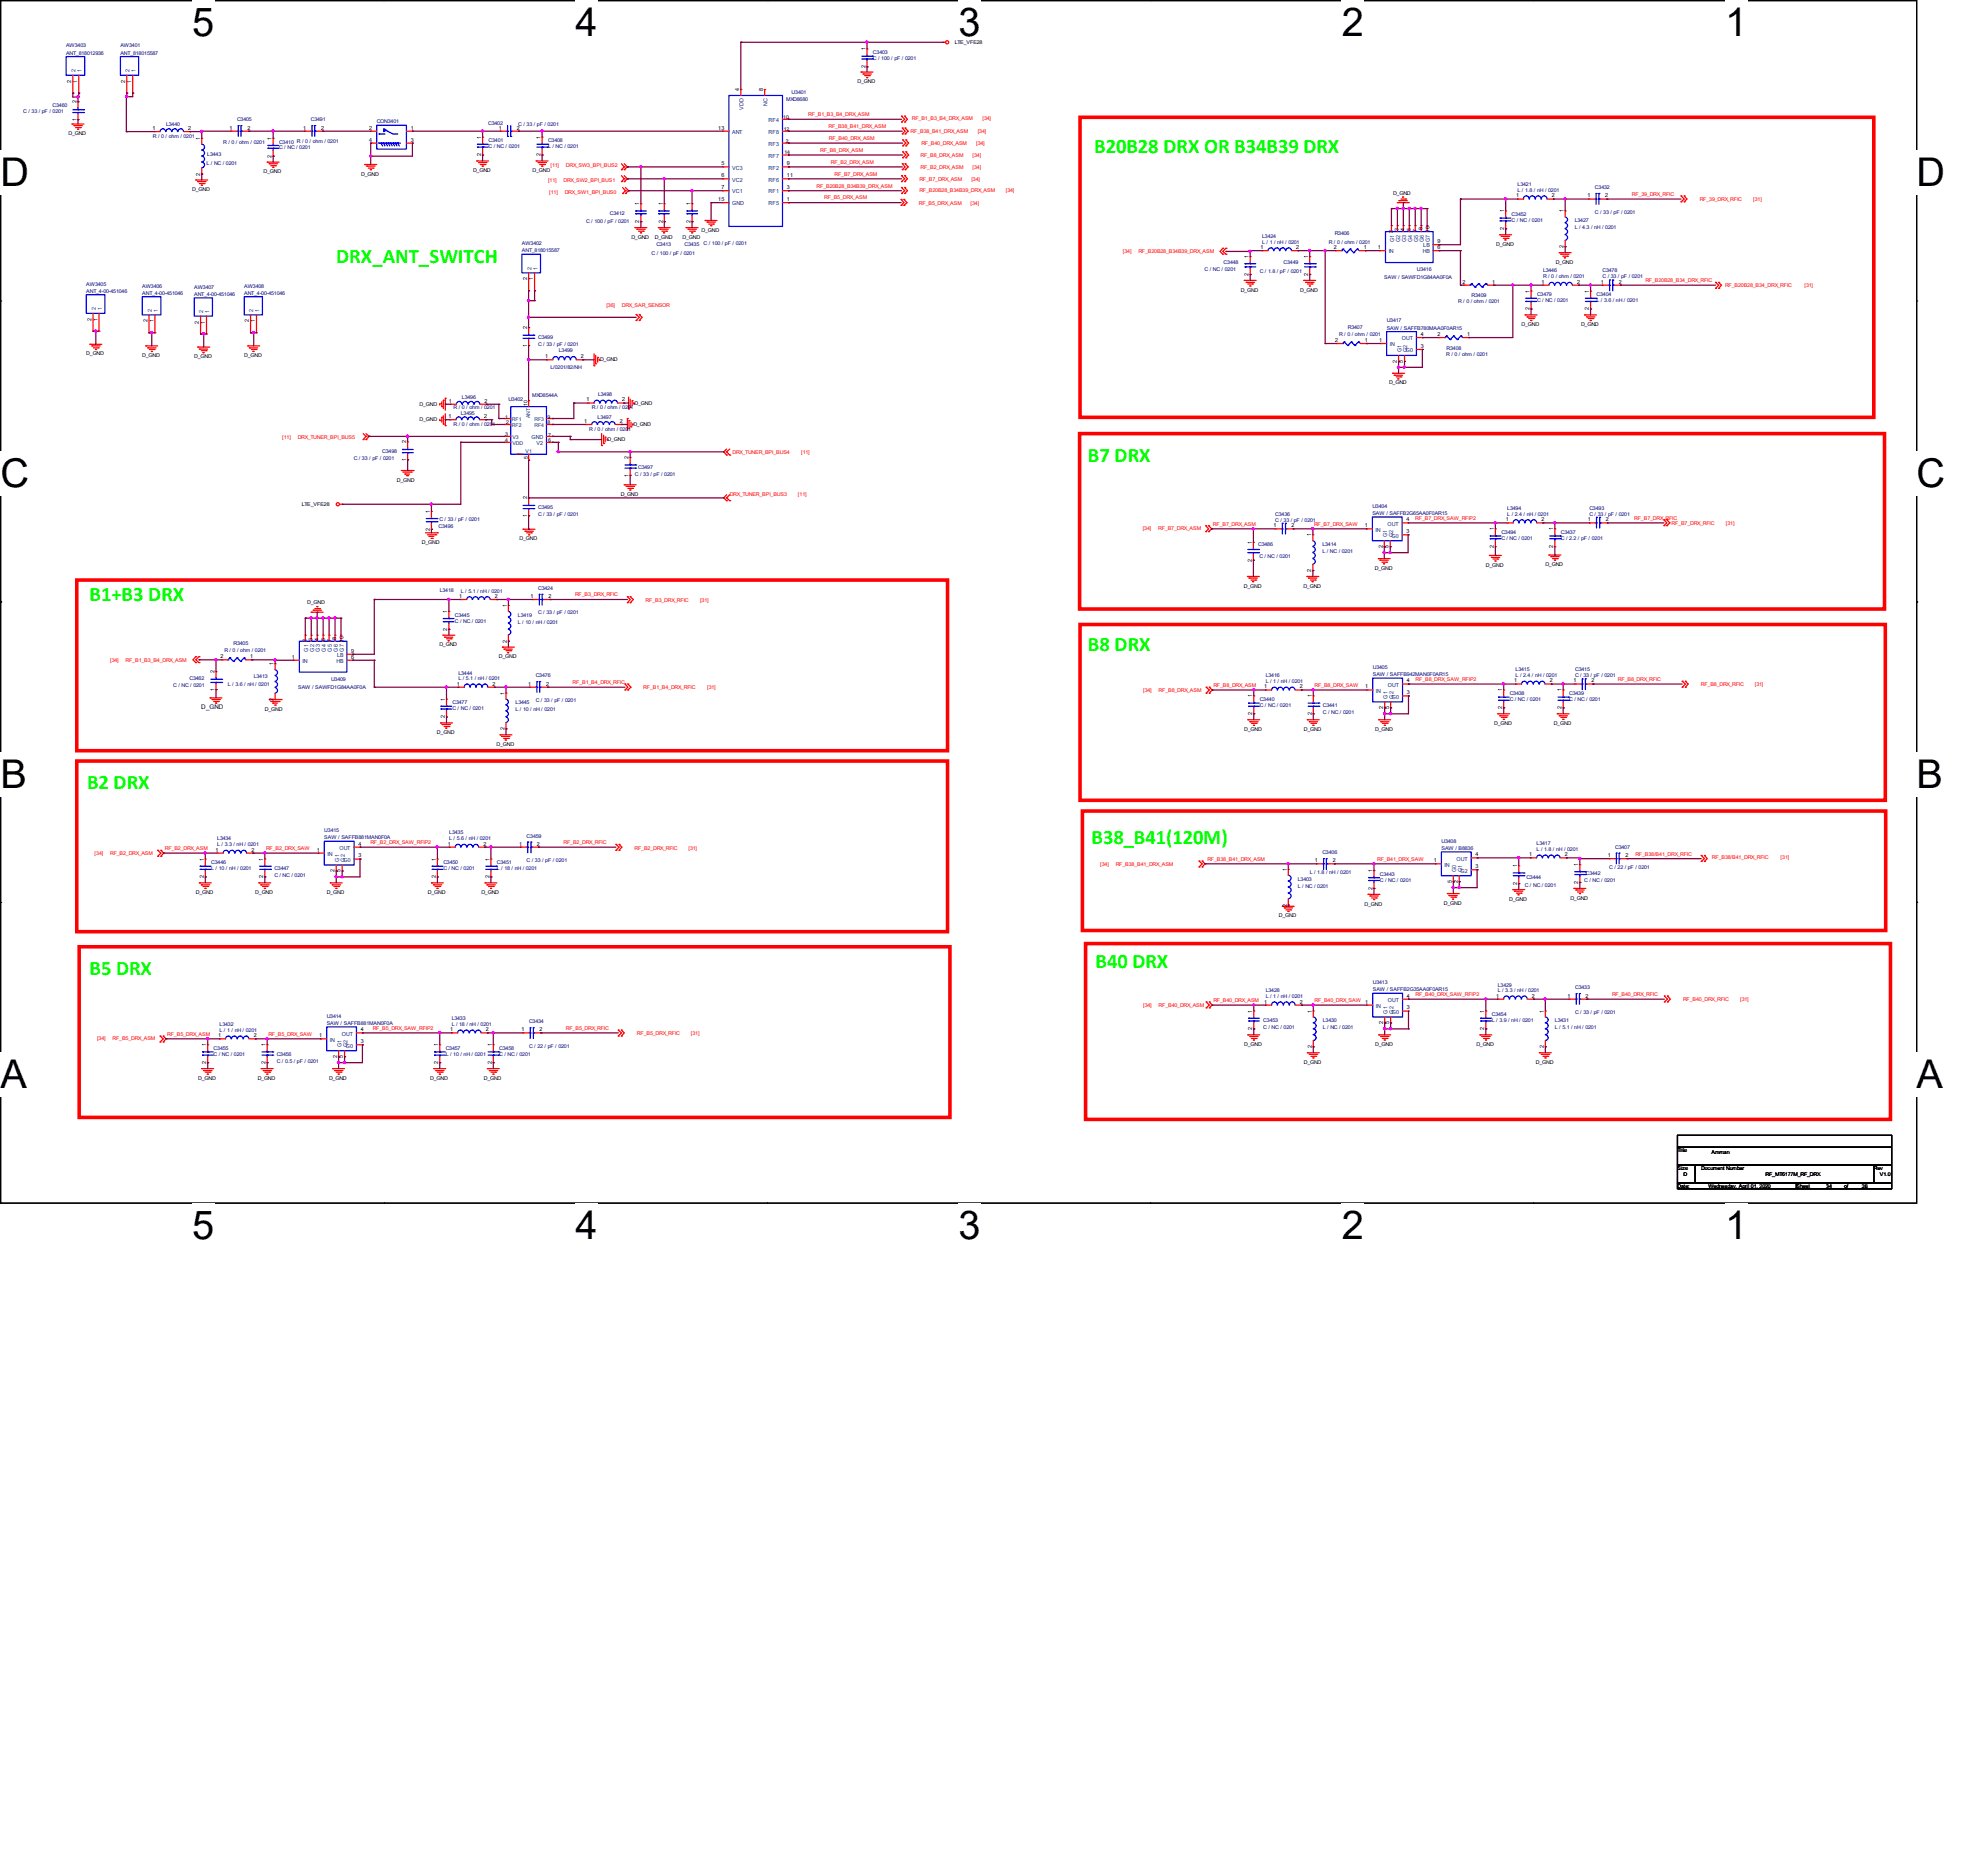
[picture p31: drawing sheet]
<svg xmlns="http://www.w3.org/2000/svg" width="210mm" height="200mm" viewBox="0 0 210 200" stroke-linecap="round" stroke-linejoin="round" font-family="sans-serif">
<defs><g id="words">
<g font-size="4.2">
<text x="20.5" y="3.9">5</text>
<text x="61.4" y="3.9">4</text>
<text x="102.3" y="3.9">3</text>
<text x="143.2" y="3.9">2</text>
<text x="184.1" y="3.9">1</text>
<text x=".1" y="19.9">D</text>
<text x="204.5" y="19.9">D</text>
<text x=".1" y="51.9">C</text>
<text x="204.5" y="51.9">C</text>
<text x=".1" y="84">B</text>
<text x="204.5" y="84">B</text>
<text x=".1" y="116.1">A</text>
<text x="204.5" y="116.1">A</text>
<text x="20.5" y="132.1">5</text>
<text x="61.4" y="132.1">4</text>
<text x="102.3" y="132.1">3</text>
<text x="143.2" y="132.1">2</text>
<text x="184.1" y="132.1">1</text>
</g>
<g font-size="2.2" fill="#0f0">
<text x="116.8" y="16.4">B20B28 DRX OR B34B39 DRX</text>
<text x="35.9" y="28">DRX_ANT_SWITCH</text>
<text x="116.1" y="49.3">B7 DRX</text>
<text x="9.5" y="64.1">B1+B3 DRX</text>
<text x="116.1" y="69.5">B8 DRX</text>
<text x="9.3" y="84.2">B2 DRX</text>
<text x="116.5" y="90.1">B38_B41(120M)</text>
<text x="9.5" y="104">B5 DRX</text>
<text x="116.9" y="103.3">B40 DRX</text>
</g>
<text font-size=".7" x="21.5" y="75.6">D_GND</text>
<g font-size=".6" fill="#000080">
<text x="7.1" y="5.1">AW3403</text>
<text x="7.1" y="5.8">ANT_818012936</text>
<text x="12.9" y="5.1">AW3401</text>
<text x="12.9" y="5.8">ANT_818015587</text>
<text x="93.2" y="5.8">C3403</text>
<text x="5.6" y="11.4">C3460</text>
<text x="83.9" y="10.7">MXD8680</text>
<text x="84.5" y="10">U3401</text>
<text x="93.2" y="6.4">C / 100 / pF / 0201</text>
<text x="2.5" y="12">C / 33 / pF / 0201</text>
<text x="16.3" y="14.7">R / 0 / ohm / 0201</text>
<text x="17.7" y="13.4">L3440</text>
<text x="22" y="17.6">L / NC / 0201</text>
<text x="22.1" y="16.6">L3443</text>
<text x="23.8" y="15.3">R / 0 / ohm / 0201</text>
<text x="25.3" y="12.9">C3405</text>
<text x="29.8" y="15.3">C3410 R / 0 / ohm / 0201</text>
<text x="29.8" y="15.9">C / NC / 0201</text>
<text x="33.2" y="12.9">C3491</text>
<text x="40.2" y="13.1">CON3401</text>
<text x="52.1" y="13.3">C3402</text>
<text x="52.1" y="15.2">C3401</text>
<text x="52.1" y="15.8">C / NC / 0201</text>
<text x="55.3" y="13.4">C / 33 / pF / 0201</text>
<text x="58.5" y="15.2">C3408</text>
<text x="58.5" y="15.8">L / NC / 0201</text>
<text x="62.6" y="23.8">C / 100 / pF / 0201</text>
<text x="65.1" y="23">C3412</text>
<text x="161.3" y="23.1">C3452</text>
<text x="161.3" y="23.7">C / NC / 0201</text>
<text x="162" y="19.9">L3421</text>
<text x="162" y="20.5">L / 1.8 / nH / 0201</text>
<text x="168" y="23.7">L3427</text>
<text x="170.2" y="20.2">C3432</text>
<text x="170.2" y="22.8">C / 33 / pF / 0201</text>
<text x="55.7" y="26.1">AW3402</text>
<text x="55.7" y="26.9">ANT_818015587</text>
<text x="69.5" y="27.2">C / 100 / pF / 0201</text>
<text x="70" y="26.2">C3413</text>
<text x="73.1" y="26.2">C3435</text>
<text x="75.1" y="26.1">C / 100 / pF / 0201</text>
<text x="128.6" y="28.9">C / NC / 0201</text>
<text x="130.6" y="28.1">C3448</text>
<text x="134.4" y="29.1">C / 1.8 / pF / 0201</text>
<text x="134.7" y="25.4">L3424</text>
<text x="134.7" y="26">L / 1 / nH / 0201</text>
<text x="137" y="28.2">C3449</text>
<text x="141.8" y="26">R / 0 / ohm / 0201</text>
<text x="142.4" y="25.1">R3406</text>
<text x="147.7" y="29.8">SAW / SAWFD1G84AA0F0A</text>
<text x="151.2" y="28.9">U3416</text>
<text x="164.7" y="29.1">L3446</text>
<text x="164.7" y="29.7">R / 0 / ohm / 0201</text>
<text x="168" y="24.5">L / 4.3 / nH / 0201</text>
<text x="171" y="29.1">C3478</text>
<text x="171" y="29.7">C / 33 / pF / 0201</text>
<text x="9.2" y="30.5">AW3405</text>
<text x="9.2" y="31.2">ANT_4-00-451046</text>
<text x="15.2" y="30.7">AW3406</text>
<text x="15.2" y="31.4">ANT_4-00-451046</text>
<text x="20.7" y="30.8">AW3407</text>
<text x="20.7" y="31.6">ANT_4-00-451046</text>
<text x="26.1" y="30.7">AW3408</text>
<text x="26.1" y="31.4">ANT_4-00-451046</text>
<text x="142.9" y="35.8">R / 0 / ohm / 0201</text>
<text x="143.8" y="35.1">R3407</text>
<text x="148" y="34.4">U3417</text>
<text x="148" y="35.2">SAW / SAFFB780MAA0F0AR15</text>
<text x="155.6" y="32.4">R / 0 / ohm / 0201</text>
<text x="157" y="31.7">R3409</text>
<text x="164" y="31.6">C3479</text>
<text x="164" y="32.2">C / NC / 0201</text>
<text x="170.4" y="31.6">C3404</text>
<text x="170.4" y="32.2">L / 3.6 / nH / 0201</text>
<text x="57.4" y="36.1">C3499</text>
<text x="57.4" y="36.9">C / 33 / pF / 0201</text>
<text x="58.7" y="39.4">L/0201/82/NH</text>
<text x="59.6" y="37.6">L3499</text>
<text x="154.3" y="38">R / 0 / ohm / 0201</text>
<text x="154.4" y="37.3">R3408</text>
<text x="48.4" y="45.4">R / 0 / ohm / 0201</text>
<text x="48.4" y="43.7">R / 0 / ohm / 0201</text>
<text x="49.2" y="44.3">L3495</text>
<text x="49.3" y="42.5">L3496</text>
<text x="54.3" y="42.8">U3402</text>
<text x="56.8" y="42.4">MXD8544A</text>
<text x="62.9" y="46">R / 0 / ohm / 0201</text>
<text x="63.1" y="43.7">R / 0 / ohm / 0201</text>
<text x="63.8" y="44.7">L3497</text>
<text x="63.8" y="42.2">L3498</text>
<text x="37.7" y="49.1">C / 33 / pF / 0201</text>
<text x="40.8" y="48.3">C3498</text>
<text x="67.8" y="50.7">C / 33 / pF / 0201</text>
<text x="68.1" y="50">C3497</text>
<text x="46.8" y="56.3">C3496</text>
<text x="46.9" y="55.6">C / 33 / pF / 0201</text>
<text x="57.4" y="54.3">C3495</text>
<text x="57.4" y="55.1">C / 33 / pF / 0201</text>
<text x="134.3" y="58.3">C3486</text>
<text x="134.4" y="59.5">C / NC / 0201</text>
<text x="136.1" y="55.1">C3436</text>
<text x="136.1" y="55.7">C / 33 / pF / 0201</text>
<text x="141.1" y="58.2">L3414</text>
<text x="141.1" y="59">L / NC / 0201</text>
<text x="146.5" y="54.2">U3404</text>
<text x="146.5" y="54.9">SAW / SAFFB2G65AA0F0AR15</text>
<text x="160.2" y="57">C3494</text>
<text x="160.2" y="57.6">C / NC / 0201</text>
<text x="160.9" y="54.4">L3494</text>
<text x="160.9" y="55.1">L / 2.4 / nH / 0201</text>
<text x="166.6" y="57">C3437</text>
<text x="166.6" y="57.6">C / 2.2 / pF / 0201</text>
<text x="169.6" y="54.4">C3493</text>
<text x="169.6" y="55.1">C / 33 / pF / 0201</text>
<text x="46.9" y="63.2">L3418</text>
<text x="48.5" y="65.8">C3445</text>
<text x="49.2" y="63.2">L / 5.1 / nH / 0201</text>
<text x="55.3" y="65.8">L3419</text>
<text x="57.4" y="62.9">C3424</text>
<text x="57.4" y="65.5">C / 33 / pF / 0201</text>
<text x="23.9" y="69.5">R / 0 / ohm / 0201</text>
<text x="24.9" y="68.8">R3405</text>
<text x="48.5" y="66.4">C / NC / 0201</text>
<text x="48.9" y="72">L3444</text>
<text x="55.3" y="66.5">L / 10 / nH / 0201</text>
<text x="146.5" y="71.4">U3405</text>
<text x="161.7" y="71.6">L3415</text>
<text x="168.1" y="71.6">C3415</text>
<text x="18.5" y="73.3">C / NC / 0201</text>
<text x="20.2" y="72.5">C3462</text>
<text x="24.3" y="73.1">L / 3.6 / nH / 0201</text>
<text x="27.1" y="72.3">L3413</text>
<text x="31.8" y="73.5">SAW / SAWFD1G84AA0F0A</text>
<text x="35.3" y="72.6">U3409</text>
<text x="48.3" y="75.1">C3477</text>
<text x="48.3" y="75.8">C / NC / 0201</text>
<text x="48.9" y="72.6">L / 5.1 / nH / 0201</text>
<text x="55" y="75.1">L3445</text>
<text x="55" y="75.9">L / 10 / nH / 0201</text>
<text x="57.2" y="72.2">C3476</text>
<text x="57.2" y="74.9">C / 33 / pF / 0201</text>
<text x="134.4" y="74.8">C3440</text>
<text x="134.4" y="75.4">C / NC / 0201</text>
<text x="135.1" y="72.2">L3416</text>
<text x="135.1" y="72.9">L / 1 / nH / 0201</text>
<text x="141.2" y="75.4">C3441</text>
<text x="141.2" y="76.2">C / NC / 0201</text>
<text x="146.5" y="72.1">SAW / SAFFB942MAN0F0AR15</text>
<text x="161.1" y="74.2">C3438</text>
<text x="161.1" y="74.8">C / NC / 0201</text>
<text x="161.7" y="72.2">L / 2.4 / nH / 0201</text>
<text x="167.5" y="74.2">C3439</text>
<text x="167.5" y="74.8">C / NC / 0201</text>
<text x="168.1" y="72.2">C / 33 / pF / 0201</text>
<text x="23.2" y="89.6">L3434</text>
<text x="34.6" y="88.8">U3415</text>
<text x="34.6" y="89.5">SAW / SAFFB881MAN0F0A</text>
<text x="47.9" y="89">L3435</text>
<text x="47.9" y="89.6">L / 5.6 / nH / 0201</text>
<text x="56.2" y="89.4">C3459</text>
<text x="153.8" y="89.9">U3408</text>
<text x="22.5" y="92.2">C3446</text>
<text x="22.5" y="92.8">L / 10 / nH / 0201</text>
<text x="23.2" y="90.3">L / 3.3 / nH / 0201</text>
<text x="29.3" y="92.8">C3447</text>
<text x="29.3" y="93.6">C / NC / 0201</text>
<text x="47.3" y="92.2">C3450</text>
<text x="47.3" y="92.8">C / NC / 0201</text>
<text x="53" y="92.2">C3451</text>
<text x="53" y="92.8">L / 18 / nH / 0201</text>
<text x="56.2" y="91.9">C / 33 / pF / 0201</text>
<text x="138.5" y="93.9">L3403</text>
<text x="138.5" y="94.7">L / NC / 0201</text>
<text x="139.8" y="93.2">L / 1.8 / nH / 0201</text>
<text x="141.1" y="91.1">C3406</text>
<text x="147.3" y="93.4">C3443</text>
<text x="147.3" y="94.1">C / NC / 0201</text>
<text x="153.8" y="90.7">SAW / B8836</text>
<text x="162.7" y="94.6">C / NC / 0201</text>
<text x="162.9" y="93.7">C3444</text>
<text x="164" y="90.2">L3417</text>
<text x="164" y="90.8">L / 1.8 / nH / 0201</text>
<text x="169.1" y="94.1">C / NC / 0201</text>
<text x="169.2" y="93.3">C3442</text>
<text x="171.7" y="92.7">C / 22 / pF / 0201</text>
<text x="172.4" y="90.5">C3407</text>
<text x="135.1" y="105.9">L3428</text>
<text x="135.1" y="106.5">L / 1 / nH / 0201</text>
<text x="146.5" y="105">U3413</text>
<text x="146.5" y="105.7">SAW / SAFFB2G35AA0F0AR15</text>
<text x="159.8" y="105.2">L3429</text>
<text x="159.8" y="105.9">L / 3.3 / nH / 0201</text>
<text x="168.1" y="105.5">C3433</text>
<text x="22.8" y="112">C3455</text>
<text x="22.8" y="112.6">C / NC / 0201</text>
<text x="23.4" y="109.5">L3432</text>
<text x="23.4" y="110.1">L / 1 / nH / 0201</text>
<text x="29.5" y="112.6">C3456</text>
<text x="29.5" y="113.4">C / 0.5 / pF / 0201</text>
<text x="34.9" y="108.6">U3414</text>
<text x="34.9" y="109.3">SAW / SAFFB881MAN0F0A</text>
<text x="47.6" y="112">C3457</text>
<text x="47.6" y="112.6">L / 10 / nH / 0201</text>
<text x="48.2" y="108.8">L3433</text>
<text x="48.2" y="109.5">L / 18 / nH / 0201</text>
<text x="53.3" y="112">C3458</text>
<text x="53.3" y="112.6">C / NC / 0201</text>
<text x="56.5" y="109.2">C3434</text>
<text x="56.5" y="111.7">C / 22 / pF / 0201</text>
<text x="134.8" y="109">C3453</text>
<text x="134.8" y="109.8">C / NC / 0201</text>
<text x="141.2" y="109">L3430</text>
<text x="141.2" y="109.8">L / NC / 0201</text>
<text x="159.2" y="108.4">C3454</text>
<text x="159.2" y="109">L / 3.9 / nH / 0201</text>
<text x="165.9" y="109">L3431</text>
<text x="165.9" y="109.8">L / 5.1 / nH / 0201</text>
<text x="168.1" y="108.1">C / 33 / pF / 0201</text>
</g>
<g font-size=".6">
<text x="92.4" y="5.4" transform="rotate(-90 92.4 5.4)">1</text>
<text x="101.9" y="4.7">LTE_VFE28</text>
<text x="7.6" y="8.8" transform="rotate(-90 7.6 8.8)">2</text>
<text x="8.2" y="11" transform="rotate(-90 8.2 11)">2</text>
<text x="8.2" y="8.8" transform="rotate(-90 8.2 8.8)">1</text>
<text x="13.4" y="8.8" transform="rotate(-90 13.4 8.8)">2</text>
<text x="14" y="8.8" transform="rotate(-90 14 8.8)">1</text>
<text x="78.9" y="9.7" transform="rotate(-90 78.9 9.7)">4</text>
<text x="81.4" y="9.7" transform="rotate(-90 81.4 9.7)">8</text>
<text x="91.5" y="8.9">D_GND</text>
<text x="92.4" y="7.3" transform="rotate(-90 92.4 7.3)">2</text>
<text x="7.3" y="14.4">D_GND</text>
<text x="8.2" y="12.9" transform="rotate(-90 8.2 12.9)">1</text>
<text x="16.3" y="13.9">1</text>
<text x="20.1" y="13.9">2</text>
<text x="21.4" y="14.9" transform="rotate(-90 21.4 14.9)">1</text>
<text x="24.5" y="13.8">1</text>
<text x="26.4" y="13.8">2</text>
<text x="29" y="16.8" transform="rotate(-90 29 16.8)">2</text>
<text x="29" y="14.9" transform="rotate(-90 29 14.9)">1</text>
<text x="32.4" y="13.8">1</text>
<text x="34.3" y="13.8">2</text>
<text x="39.4" y="13.8">2</text>
<text x="39.4" y="15.1">4</text>
<text x="43.8" y="13.8">1</text>
<text x="43.8" y="15.1">3</text>
<text x="51.3" y="16.7" transform="rotate(-90 51.3 16.7)">2</text>
<text x="51.3" y="14.8" transform="rotate(-90 51.3 14.8)">1</text>
<text x="53.2" y="13.8">1</text>
<text x="55.1" y="13.8">2</text>
<text x="57.7" y="16.7" transform="rotate(-90 57.7 16.7)">2</text>
<text x="57.7" y="14.8" transform="rotate(-90 57.7 14.8)">1</text>
<text x="76.6" y="13.8">13</text>
<text x="77" y="17.6">5</text>
<text x="83.6" y="12.7">10</text>
<text x="83.6" y="14">12</text>
<text x="83.7" y="16.4">14</text>
<text x="83.8" y="15.2">2</text>
<text x="84" y="17.6">9</text>
<text x="20.5" y="20.4">D_GND</text>
<text x="21.4" y="18.7" transform="rotate(-90 21.4 18.7)">2</text>
<text x="28.1" y="18.5">D_GND</text>
<text x="38.5" y="18.7">D_GND</text>
<text x="50.5" y="18.4">D_GND</text>
<text x="56.8" y="18.4">D_GND</text>
<text x="68.2" y="23.8" transform="rotate(-90 68.2 23.8)">2</text>
<text x="68.2" y="21.9" transform="rotate(-90 68.2 21.9)">1</text>
<text x="70.7" y="23.8" transform="rotate(-90 70.7 23.8)">2</text>
<text x="70.7" y="21.9" transform="rotate(-90 70.7 21.9)">1</text>
<text x="73.7" y="23.8" transform="rotate(-90 73.7 23.8)">2</text>
<text x="73.7" y="21.9" transform="rotate(-90 73.7 21.9)">1</text>
<text x="76.6" y="21.4">15</text>
<text x="77" y="18.9">6</text>
<text x="77" y="20.2">7</text>
<text x="84" y="18.9">11</text>
<text x="84" y="20.2">3</text>
<text x="84" y="21.4">1</text>
<text x="148.7" y="20.8">D_GND</text>
<text x="160.5" y="22.7" transform="rotate(-90 160.5 22.7)">1</text>
<text x="161.8" y="21.1">1</text>
<text x="165.6" y="21.1">2</text>
<text x="166.9" y="22.7" transform="rotate(-90 166.9 22.7)">1</text>
<text x="169.4" y="21.1">1</text>
<text x="171.3" y="21.1">2</text>
<text x="56.2" y="29.9" transform="rotate(-90 56.2 29.9)">2</text>
<text x="56.9" y="29.9" transform="rotate(-90 56.9 29.9)">1</text>
<text x="67.4" y="25.5">D_GND</text>
<text x="69.9" y="25.5">D_GND</text>
<text x="72.8" y="25.5">D_GND</text>
<text x="74.9" y="24.7">D_GND</text>
<text x="133.2" y="29.4" transform="rotate(-90 133.2 29.4)">2</text>
<text x="133.2" y="27.5" transform="rotate(-90 133.2 27.5)">1</text>
<text x="134.5" y="26.6">1</text>
<text x="138.3" y="26.6">2</text>
<text x="139.6" y="29.4" transform="rotate(-90 139.6 29.4)">2</text>
<text x="139.6" y="27.5" transform="rotate(-90 139.6 27.5)">1</text>
<text x="142.4" y="26.6">2</text>
<text x="145.5" y="26.6">1</text>
<text x="147.1" y="26.6">1</text>
<text x="148.6" y="24.8" transform="rotate(-90 148.6 24.8)">2</text>
<text x="149.3" y="24.7" transform="rotate(-90 149.3 24.7)">3</text>
<text x="149.9" y="24.6" transform="rotate(-90 149.9 24.6)">4</text>
<text x="150.6" y="24.7" transform="rotate(-90 150.6 24.7)">5</text>
<text x="151.2" y="24.8" transform="rotate(-90 151.2 24.8)">7</text>
<text x="151.8" y="24.6" transform="rotate(-90 151.8 24.6)">8</text>
<text x="152.6" y="24.8" transform="rotate(-90 152.6 24.8)">10</text>
<text x="153.4" y="26.6">6</text>
<text x="153.4" y="25.9">9</text>
<text x="159.7" y="26.2">D_GND</text>
<text x="160.5" y="24.6" transform="rotate(-90 160.5 24.6)">2</text>
<text x="166" y="28.1">D_GND</text>
<text x="166.9" y="26.5" transform="rotate(-90 166.9 26.5)">2</text>
<text x="9.8" y="34.2" transform="rotate(-90 9.8 34.2)">2</text>
<text x="10.4" y="34.2" transform="rotate(-90 10.4 34.2)">1</text>
<text x="15.7" y="34.4" transform="rotate(-90 15.7 34.4)">2</text>
<text x="16.4" y="34.4" transform="rotate(-90 16.4 34.4)">1</text>
<text x="21.2" y="34.5" transform="rotate(-90 21.2 34.5)">2</text>
<text x="21.9" y="34.5" transform="rotate(-90 21.9 34.5)">1</text>
<text x="26.6" y="34.4" transform="rotate(-90 26.6 34.4)">2</text>
<text x="27.2" y="34.4" transform="rotate(-90 27.2 34.4)">1</text>
<text x="56.2" y="35.1" transform="rotate(-90 56.2 35.1)">2</text>
<text x="132.4" y="31.1">D_GND</text>
<text x="138.8" y="31.1">D_GND</text>
<text x="151.6" y="35.8">4</text>
<text x="153.4" y="35.8">2</text>
<text x="156.1" y="30.2">2</text>
<text x="156.6" y="35.8">1</text>
<text x="159.2" y="30.2">1</text>
<text x="162.4" y="34.8">D_GND</text>
<text x="163.2" y="33.1" transform="rotate(-90 163.2 33.1)">2</text>
<text x="163.2" y="31.2" transform="rotate(-90 163.2 31.2)">1</text>
<text x="164.5" y="30.2">1</text>
<text x="168.3" y="30.2">2</text>
<text x="168.7" y="34.8">D_GND</text>
<text x="169.6" y="33.1" transform="rotate(-90 169.6 33.1)">2</text>
<text x="169.6" y="31.2" transform="rotate(-90 169.6 31.2)">1</text>
<text x="170.8" y="30.2">1</text>
<text x="172.7" y="30.2">2</text>
<text x="9.2" y="37.9">D_GND</text>
<text x="15.2" y="38.1">D_GND</text>
<text x="20.7" y="38.2">D_GND</text>
<text x="26.1" y="38.1">D_GND</text>
<text x="56.2" y="37" transform="rotate(-90 56.2 37)">1</text>
<text x="58.2" y="38.2">1</text>
<text x="62" y="38.2">2</text>
<text x="64" y="38.5">D_GND</text>
<text x="142.5" y="36.5">2</text>
<text x="145.7" y="36.5">1</text>
<text x="147.2" y="36.5">1</text>
<text x="148.2" y="41">D_GND</text>
<text x="149.1" y="38.7" transform="rotate(-90 149.1 38.7)">2</text>
<text x="149.7" y="38.7" transform="rotate(-90 149.7 38.7)">5</text>
<text x="151.6" y="37.1">3</text>
<text x="43.3" y="47.3" transform="rotate(-90 43.3 47.3)">2</text>
<text x="44.8" y="43.3">D_GND</text>
<text x="44.8" y="44.9">D_GND</text>
<text x="47.9" y="44.6">1</text>
<text x="47.9" y="43">1</text>
<text x="51.7" y="44.6">2</text>
<text x="51.7" y="43">2</text>
<text x="53.9" y="47.2">4</text>
<text x="53.9" y="44.6">1</text>
<text x="53.9" y="46.5">3</text>
<text x="54" y="45.3">2</text>
<text x="56.3" y="43.3" transform="rotate(-90 56.3 43.3)">10</text>
<text x="58.4" y="45.3">8</text>
<text x="58.4" y="44.6">9</text>
<text x="58.5" y="47.2">6</text>
<text x="58.5" y="46.6">7</text>
<text x="62.3" y="45.1">1</text>
<text x="62.6" y="42.8">1</text>
<text x="64.8" y="47.1">D_GND</text>
<text x="66.2" y="45.1">2</text>
<text x="66.4" y="42.8">2</text>
<text x="67.6" y="45.4">D_GND</text>
<text x="67.7" y="43.2">D_GND</text>
<text x="32.2" y="54">LTE_VFE28</text>
<text x="42.4" y="51.4">D_GND</text>
<text x="43.3" y="49.2" transform="rotate(-90 43.3 49.2)">1</text>
<text x="56.2" y="53.3" transform="rotate(-90 56.2 53.3)">2</text>
<text x="56.3" y="49" transform="rotate(-90 56.3 49)">5</text>
<text x="66.2" y="52.9">D_GND</text>
<text x="67.1" y="50.9" transform="rotate(-90 67.1 50.9)">1</text>
<text x="67.1" y="48.9" transform="rotate(-90 67.1 48.9)">2</text>
<text x="45" y="58">D_GND</text>
<text x="45.9" y="56.6" transform="rotate(-90 45.9 56.6)">2</text>
<text x="45.9" y="54.7" transform="rotate(-90 45.9 54.7)">1</text>
<text x="55.4" y="57.6">D_GND</text>
<text x="56.2" y="55.2" transform="rotate(-90 56.2 55.2)">1</text>
<text x="133.6" y="59.9" transform="rotate(-90 133.6 59.9)">2</text>
<text x="133.6" y="58" transform="rotate(-90 133.6 58)">1</text>
<text x="135.9" y="56.2">1</text>
<text x="137.8" y="56.2">2</text>
<text x="139.9" y="57.2" transform="rotate(-90 139.9 57.2)">1</text>
<text x="145.7" y="56.2">1</text>
<text x="147.6" y="58.5" transform="rotate(-90 147.6 58.5)">2</text>
<text x="148.2" y="58.5" transform="rotate(-90 148.2 58.5)">5</text>
<text x="150.1" y="55.6">4</text>
<text x="150.1" y="56.9">3</text>
<text x="159.4" y="58.5" transform="rotate(-90 159.4 58.5)">2</text>
<text x="159.4" y="56.6" transform="rotate(-90 159.4 56.6)">1</text>
<text x="160.7" y="55.6">1</text>
<text x="164.5" y="55.6">2</text>
<text x="165.8" y="58.5" transform="rotate(-90 165.8 58.5)">2</text>
<text x="165.8" y="56.6" transform="rotate(-90 165.8 56.6)">1</text>
<text x="169.4" y="55.6">1</text>
<text x="171.4" y="55.6">2</text>
<text x="32.8" y="64.5">D_GND</text>
<text x="47.7" y="65.4" transform="rotate(-90 47.7 65.4)">1</text>
<text x="49" y="63.8">1</text>
<text x="52.8" y="63.8">2</text>
<text x="54.1" y="64.7" transform="rotate(-90 54.1 64.7)">1</text>
<text x="56.6" y="63.8">1</text>
<text x="58.5" y="63.8">2</text>
<text x="132.7" y="62.7">D_GND</text>
<text x="139.1" y="62.7">D_GND</text>
<text x="139.9" y="61" transform="rotate(-90 139.9 61)">2</text>
<text x="146.7" y="60.8">D_GND</text>
<text x="158.6" y="60.4">D_GND</text>
<text x="164.9" y="60.4">D_GND</text>
<text x="22.9" y="71.8" transform="rotate(-90 22.9 71.8)">2</text>
<text x="23.5" y="70.2">2</text>
<text x="26.7" y="70.2">1</text>
<text x="29.2" y="71" transform="rotate(-90 29.2 71)">1</text>
<text x="31.1" y="70.3">1</text>
<text x="32.7" y="68.5" transform="rotate(-90 32.7 68.5)">2</text>
<text x="33.3" y="68.4" transform="rotate(-90 33.3 68.4)">3</text>
<text x="34" y="68.3" transform="rotate(-90 34 68.3)">4</text>
<text x="34.7" y="68.4" transform="rotate(-90 34.7 68.4)">5</text>
<text x="35.3" y="68.5" transform="rotate(-90 35.3 68.5)">7</text>
<text x="35.9" y="68.3" transform="rotate(-90 35.9 68.3)">8</text>
<text x="36.6" y="68.5" transform="rotate(-90 36.6 68.5)">10</text>
<text x="37.5" y="70.3">6</text>
<text x="37.5" y="69.6">9</text>
<text x="46.9" y="68.9">D_GND</text>
<text x="47.7" y="67.3" transform="rotate(-90 47.7 67.3)">2</text>
<text x="53.2" y="70.2">D_GND</text>
<text x="54.1" y="68.5" transform="rotate(-90 54.1 68.5)">2</text>
<text x="22.9" y="73.7" transform="rotate(-90 22.9 73.7)">1</text>
<text x="28.3" y="75.8">D_GND</text>
<text x="29.2" y="74.8" transform="rotate(-90 29.2 74.8)">2</text>
<text x="47.5" y="76.6" transform="rotate(-90 47.5 76.6)">2</text>
<text x="47.5" y="74.7" transform="rotate(-90 47.5 74.7)">1</text>
<text x="48.8" y="73.1">1</text>
<text x="52.6" y="73.1">2</text>
<text x="53.8" y="77.9" transform="rotate(-90 53.8 77.9)">2</text>
<text x="53.8" y="74.1" transform="rotate(-90 53.8 74.1)">1</text>
<text x="56.4" y="73.1">1</text>
<text x="58.3" y="73.1">2</text>
<text x="132.8" y="78">D_GND</text>
<text x="133.6" y="76.3" transform="rotate(-90 133.6 76.3)">2</text>
<text x="133.6" y="74.4" transform="rotate(-90 133.6 74.4)">1</text>
<text x="134.9" y="73.4">1</text>
<text x="138.7" y="73.4">2</text>
<text x="139.1" y="78">D_GND</text>
<text x="140" y="76.3" transform="rotate(-90 140 76.3)">2</text>
<text x="140" y="74.4" transform="rotate(-90 140 74.4)">1</text>
<text x="145.7" y="73.4">1</text>
<text x="146.8" y="78">D_GND</text>
<text x="147.6" y="75.7" transform="rotate(-90 147.6 75.7)">2</text>
<text x="148.2" y="75.7" transform="rotate(-90 148.2 75.7)">5</text>
<text x="150.1" y="72.8">4</text>
<text x="150.1" y="74.1">3</text>
<text x="159.5" y="77.3">D_GND</text>
<text x="160.3" y="75.7" transform="rotate(-90 160.3 75.7)">2</text>
<text x="160.3" y="73.8" transform="rotate(-90 160.3 73.8)">1</text>
<text x="161.6" y="72.8">1</text>
<text x="165.4" y="72.8">2</text>
<text x="165.8" y="77.3">D_GND</text>
<text x="166.6" y="75.7" transform="rotate(-90 166.6 75.7)">2</text>
<text x="166.6" y="73.8" transform="rotate(-90 166.6 73.8)">1</text>
<text x="167.9" y="72.8">1</text>
<text x="169.8" y="72.8">2</text>
<text x="46.6" y="78.3">D_GND</text>
<text x="53" y="79.6">D_GND</text>
<text x="20.9" y="95.4">D_GND</text>
<text x="21.7" y="93.7" transform="rotate(-90 21.7 93.7)">2</text>
<text x="21.7" y="91.8" transform="rotate(-90 21.7 91.8)">1</text>
<text x="23" y="90.8">1</text>
<text x="26.8" y="90.8">2</text>
<text x="27.2" y="95.4">D_GND</text>
<text x="28.1" y="93.7" transform="rotate(-90 28.1 93.7)">2</text>
<text x="28.1" y="91.8" transform="rotate(-90 28.1 91.8)">1</text>
<text x="33.8" y="90.8">1</text>
<text x="34.9" y="95.4">D_GND</text>
<text x="35.7" y="93.1" transform="rotate(-90 35.7 93.1)">2</text>
<text x="36.3" y="93.1" transform="rotate(-90 36.3 93.1)">5</text>
<text x="38.3" y="90.2">4</text>
<text x="38.3" y="91.5">3</text>
<text x="45.7" y="95.4">D_GND</text>
<text x="46.5" y="93.7" transform="rotate(-90 46.5 93.7)">2</text>
<text x="46.5" y="91.8" transform="rotate(-90 46.5 91.8)">1</text>
<text x="47.8" y="90.2">1</text>
<text x="51.4" y="95.4">D_GND</text>
<text x="51.6" y="90.2">2</text>
<text x="52.2" y="93.7" transform="rotate(-90 52.2 93.7)">2</text>
<text x="52.2" y="91.8" transform="rotate(-90 52.2 91.8)">1</text>
<text x="55.4" y="90.2">1</text>
<text x="57.3" y="90.2">2</text>
<text x="137.3" y="92.9" transform="rotate(-90 137.3 92.9)">1</text>
<text x="140.3" y="92">1</text>
<text x="142.2" y="92">2</text>
<text x="146.5" y="94.9" transform="rotate(-90 146.5 94.9)">2</text>
<text x="146.5" y="93" transform="rotate(-90 146.5 93)">1</text>
<text x="153" y="92">1</text>
<text x="154.9" y="94.2" transform="rotate(-90 154.9 94.2)">5</text>
<text x="155.6" y="94.2" transform="rotate(-90 155.6 94.2)">2</text>
<text x="157.5" y="92.6">3</text>
<text x="157.5" y="91.3">4</text>
<text x="161.9" y="94.4" transform="rotate(-90 161.9 94.4)">2</text>
<text x="161.9" y="92.5" transform="rotate(-90 161.9 92.5)">1</text>
<text x="163.2" y="91.3">1</text>
<text x="167" y="91.3">2</text>
<text x="167.6" y="96">D_GND</text>
<text x="168.4" y="94.3" transform="rotate(-90 168.4 94.3)">2</text>
<text x="168.4" y="92.4" transform="rotate(-90 168.4 92.4)">1</text>
<text x="171.6" y="91.4">1</text>
<text x="173.5" y="91.4">2</text>
<text x="136.5" y="97.9">D_GND</text>
<text x="137.3" y="96.7" transform="rotate(-90 137.3 96.7)">2</text>
<text x="145.6" y="96.6">D_GND</text>
<text x="154.1" y="96.5">D_GND</text>
<text x="161.1" y="96.1">D_GND</text>
<text x="134.9" y="107">1</text>
<text x="138.7" y="107">2</text>
<text x="145.7" y="107">1</text>
<text x="150.1" y="106.4">4</text>
<text x="150.1" y="107.7">3</text>
<text x="159.7" y="106.4">1</text>
<text x="163.5" y="106.4">2</text>
<text x="167.3" y="106.4">1</text>
<text x="169.2" y="106.4">2</text>
<text x="22" y="113.5" transform="rotate(-90 22 113.5)">2</text>
<text x="22" y="111.6" transform="rotate(-90 22 111.6)">1</text>
<text x="23.3" y="110.6">1</text>
<text x="27.1" y="110.6">2</text>
<text x="28.3" y="113.5" transform="rotate(-90 28.3 113.5)">2</text>
<text x="28.3" y="111.6" transform="rotate(-90 28.3 111.6)">1</text>
<text x="34.1" y="110.6">1</text>
<text x="36" y="112.9" transform="rotate(-90 36 112.9)">2</text>
<text x="36.6" y="112.9" transform="rotate(-90 36.6 112.9)">5</text>
<text x="38.5" y="110">4</text>
<text x="38.5" y="111.3">3</text>
<text x="46.8" y="113.5" transform="rotate(-90 46.8 113.5)">2</text>
<text x="46.8" y="111.6" transform="rotate(-90 46.8 111.6)">1</text>
<text x="48" y="110">1</text>
<text x="51.8" y="110">2</text>
<text x="52.5" y="113.5" transform="rotate(-90 52.5 113.5)">2</text>
<text x="52.5" y="111.6" transform="rotate(-90 52.5 111.6)">1</text>
<text x="55.7" y="110">1</text>
<text x="57.6" y="110">2</text>
<text x="132.8" y="111.6">D_GND</text>
<text x="133.6" y="109.9" transform="rotate(-90 133.6 109.9)">2</text>
<text x="133.6" y="108" transform="rotate(-90 133.6 108)">1</text>
<text x="139.1" y="113.5">D_GND</text>
<text x="140" y="111.8" transform="rotate(-90 140 111.8)">2</text>
<text x="140" y="108" transform="rotate(-90 140 108)">1</text>
<text x="146.8" y="111.6">D_GND</text>
<text x="147.6" y="109.3" transform="rotate(-90 147.6 109.3)">2</text>
<text x="148.2" y="109.3" transform="rotate(-90 148.2 109.3)">5</text>
<text x="157.6" y="111.6">D_GND</text>
<text x="158.4" y="109.9" transform="rotate(-90 158.4 109.9)">2</text>
<text x="158.4" y="108" transform="rotate(-90 158.4 108)">1</text>
<text x="163.9" y="113.5">D_GND</text>
<text x="164.7" y="111.8" transform="rotate(-90 164.7 111.8)">2</text>
<text x="164.7" y="108" transform="rotate(-90 164.7 108)">1</text>
<text x="21.1" y="115.2">D_GND</text>
<text x="27.5" y="115.2">D_GND</text>
<text x="35.1" y="115.2">D_GND</text>
<text x="45.9" y="115.2">D_GND</text>
<text x="51.6" y="115.2">D_GND</text>
<text x="179" y="122.9">Title</text>
<text x="179" y="124.8">Size</text>
<text x="179.6" y="125.5">D</text>
<text x="181.6" y="124.8">Document Number</text>
<text x="182.7" y="123.1">Amman</text>
<text x="188.4" y="125.4">RF_MT6177M_RF_DRX</text>
<text x="200" y="124.8">Rev</text>
<text x="200.6" y="125.5">V1.0</text>
<text x="179" y="126.7">Date:</text>
<text x="182.3" y="126.7">Wednesday, April 01, 2020</text>
<text x="191.7" y="126.7">Sheet</text>
<text x="194.9" y="126.7">34</text>
<text x="196.8" y="126.7">of</text>
<text x="198.7" y="126.7">38</text>
</g>
<g font-size=".6" fill="#004080">
<text x="8.1" y="7.7" transform="rotate(-90 8.1 7.7)">2</text>
<text x="8.7" y="7.7" transform="rotate(-90 8.7 7.7)">1</text>
<text x="13.8" y="7.7" transform="rotate(-90 13.8 7.7)">2</text>
<text x="14.5" y="7.7" transform="rotate(-90 14.5 7.7)">1</text>
<text x="79.4" y="11.7" transform="rotate(-90 79.4 11.7)">VDD</text>
<text x="81.9" y="11.4" transform="rotate(-90 81.9 11.4)">NC</text>
<text x="78.1" y="14.3">ANT</text>
<text x="82" y="16.8">RF7</text>
<text x="82" y="15.6">RF3</text>
<text x="82" y="14.3">RF8</text>
<text x="82" y="13">RF4</text>
<text x="78.1" y="18.1">VC3</text>
<text x="78.1" y="19.4">VC2</text>
<text x="78.1" y="20.6">VC1</text>
<text x="78.1" y="21.9">GND</text>
<text x="82" y="19.4">RF6</text>
<text x="82" y="18.1">RF2</text>
<text x="82" y="20.6">RF1</text>
<text x="82" y="21.9">RF5</text>
<text x="56.7" y="28.8" transform="rotate(-90 56.7 28.8)">2</text>
<text x="57.3" y="28.8" transform="rotate(-90 57.3 28.8)">1</text>
<text x="148.2" y="27">IN</text>
<text x="148.8" y="25.8" transform="rotate(-90 148.8 25.8)">G1</text>
<text x="149.4" y="25.8" transform="rotate(-90 149.4 25.8)">G2</text>
<text x="150.1" y="25.8" transform="rotate(-90 150.1 25.8)">G3</text>
<text x="150.7" y="25.8" transform="rotate(-90 150.7 25.8)">G4</text>
<text x="151.3" y="25.8" transform="rotate(-90 151.3 25.8)">G5</text>
<text x="151.8" y="27">HB</text>
<text x="151.9" y="26.4">LB</text>
<text x="152" y="25.8" transform="rotate(-90 152 25.8)">G6</text>
<text x="152.6" y="25.8" transform="rotate(-90 152.6 25.8)">G7</text>
<text x="10.2" y="33.1" transform="rotate(-90 10.2 33.1)">2</text>
<text x="10.9" y="33.1" transform="rotate(-90 10.9 33.1)">1</text>
<text x="16.2" y="33.2" transform="rotate(-90 16.2 33.2)">2</text>
<text x="16.8" y="33.2" transform="rotate(-90 16.8 33.2)">1</text>
<text x="21.7" y="33.4" transform="rotate(-90 21.7 33.4)">2</text>
<text x="22.3" y="33.4" transform="rotate(-90 22.3 33.4)">1</text>
<text x="27" y="33.2" transform="rotate(-90 27 33.2)">2</text>
<text x="27.7" y="33.2" transform="rotate(-90 27.7 33.2)">1</text>
<text x="148.3" y="36.9">IN</text>
<text x="149.5" y="37.6" transform="rotate(-90 149.5 37.6)">G1</text>
<text x="149.6" y="36.3">OUT</text>
<text x="150" y="37.6">G0</text>
<text x="150.2" y="37.6" transform="rotate(-90 150.2 37.6)">G2</text>
<text x="54.6" y="44.9">RF1</text>
<text x="54.6" y="45.6">RF2</text>
<text x="54.7" y="47.5">VDD</text>
<text x="54.7" y="46.8">V3</text>
<text x="56.6" y="44.6" transform="rotate(-90 56.6 44.6)">ANT</text>
<text x="56.7" y="46.8">GND</text>
<text x="57" y="45.6">RF4</text>
<text x="57" y="44.9">RF3</text>
<text x="57.3" y="47.5">V2</text>
<text x="56.1" y="48.4">V1</text>
<text x="146.8" y="56.7">IN</text>
<text x="148" y="57.3" transform="rotate(-90 148 57.3)">G1</text>
<text x="148.1" y="56.1">OUT</text>
<text x="148.5" y="57.3">G0</text>
<text x="148.7" y="57.3" transform="rotate(-90 148.7 57.3)">G2</text>
<text x="32.3" y="70.7">IN</text>
<text x="32.9" y="69.5" transform="rotate(-90 32.9 69.5)">G1</text>
<text x="33.5" y="69.5" transform="rotate(-90 33.5 69.5)">G2</text>
<text x="34.1" y="69.5" transform="rotate(-90 34.1 69.5)">G3</text>
<text x="34.8" y="69.5" transform="rotate(-90 34.8 69.5)">G4</text>
<text x="35.4" y="69.5" transform="rotate(-90 35.4 69.5)">G5</text>
<text x="35.9" y="70.7">HB</text>
<text x="36" y="70.1">LB</text>
<text x="36" y="69.5" transform="rotate(-90 36 69.5)">G6</text>
<text x="36.7" y="69.5" transform="rotate(-90 36.7 69.5)">G7</text>
<text x="146.8" y="73.9">IN</text>
<text x="148.1" y="74.5" transform="rotate(-90 148.1 74.5)">G1</text>
<text x="148.1" y="73.3">OUT</text>
<text x="148.5" y="74.5">G0</text>
<text x="148.7" y="74.5" transform="rotate(-90 148.7 74.5)">G2</text>
<text x="34.9" y="91.3">IN</text>
<text x="36.2" y="91.9" transform="rotate(-90 36.2 91.9)">G1</text>
<text x="36.2" y="90.7">OUT</text>
<text x="36.6" y="91.9">G0</text>
<text x="36.8" y="91.9" transform="rotate(-90 36.8 91.9)">G2</text>
<text x="154.2" y="92.4">IN</text>
<text x="155.4" y="93.1" transform="rotate(-90 155.4 93.1)">G0</text>
<text x="155.4" y="91.8">OUT</text>
<text x="155.9" y="93.1">G2</text>
<text x="156" y="93.1" transform="rotate(-90 156 93.1)">G1</text>
<text x="146.8" y="107.5">IN</text>
<text x="148.1" y="106.9">OUT</text>
<text x="35.2" y="111.1">IN</text>
<text x="36.4" y="111.7" transform="rotate(-90 36.4 111.7)">G1</text>
<text x="36.5" y="110.5">OUT</text>
<text x="36.9" y="111.7">G0</text>
<text x="37.1" y="111.7" transform="rotate(-90 37.1 111.7)">G2</text>
<text x="148.1" y="108.1" transform="rotate(-90 148.1 108.1)">G1</text>
<text x="148.5" y="108.1">G0</text>
<text x="148.7" y="108.1" transform="rotate(-90 148.7 108.1)">G2</text>
</g>
<g font-size=".6" fill="#f00">
<text x="58.7" y="17.8">[11]</text>
<text x="60.4" y="17.8">DRX_SW3_BPI_BUS2</text>
<text x="86.3" y="12.4">RF_B1_B3_B4_DRX_ASM</text>
<text x="87.5" y="16.2">RF_B8_DRX_ASM</text>
<text x="88.4" y="13.7">RF_B38_B41_DRX_ASM</text>
<text x="88.5" y="14.9">RF_B40_DRX_ASM</text>
<text x="88.7" y="17.5">RF_B2_DRX_ASM</text>
<text x="97.2" y="14.2">RF_B38_B41_DRX_ASM</text>
<text x="97.3" y="12.8">RF_B1_B3_B4_DRX_ASM</text>
<text x="98.2" y="16.7">RF_B8_DRX_ASM</text>
<text x="98.3" y="15.5">RF_B40_DRX_ASM</text>
<text x="103.8" y="16.7">[34]</text>
<text x="104.2" y="15.5">[34]</text>
<text x="104.3" y="14.2">[34]</text>
<text x="104.8" y="12.8">[34]</text>
<text x="58.5" y="19.4">[11]</text>
<text x="58.6" y="20.6">[11]</text>
<text x="60.1" y="19.4">DRX_SW2_BPI_BUS1</text>
<text x="60.3" y="20.6">DRX_SW1_BPI_BUS0</text>
<text x="87.1" y="20">RF_B20B28_B34B39_DRX_ASM</text>
<text x="88" y="21.3">RF_B5_DRX_ASM</text>
<text x="89.1" y="18.7">RF_B7_DRX_ASM</text>
<text x="98.1" y="21.8">RF_B5_DRX_ASM</text>
<text x="98.1" y="19.3">RF_B7_DRX_ASM</text>
<text x="98.1" y="20.5">RF_B20B28_B34B39_DRX_ASM</text>
<text x="98.2" y="18">RF_B2_DRX_ASM</text>
<text x="103.6" y="21.8">[34]</text>
<text x="103.7" y="19.3">[34]</text>
<text x="103.8" y="18">[34]</text>
<text x="107.3" y="20.5">[34]</text>
<text x="174.1" y="20.9">RF_39_DRX_RFIC</text>
<text x="181.4" y="21.4">RF_39_DRX_RFIC</text>
<text x="187.1" y="21.4">[31]</text>
<text x="119.8" y="27">[34]</text>
<text x="121.5" y="27">RF_B20B28_B34B39_DRX_ASM</text>
<text x="64.7" y="32.7">[36]</text>
<text x="66.4" y="32.7">DRX_SAR_SENSOR</text>
<text x="175.6" y="30.1">RF_B20B28_B34_DRX_RFIC</text>
<text x="184.1" y="30.6">RF_B20B28_B34_DRX_RFIC</text>
<text x="192.6" y="30.6">[31]</text>
<text x="30.1" y="46.8">[11]</text>
<text x="31.8" y="46.8">DRX_TUNER_BPI_BUS5</text>
<text x="77.9" y="52.9">DRX_TUNER_BPI_BUS3</text>
<text x="78.2" y="48.5">DRX_TUNER_BPI_BUS4</text>
<text x="85.2" y="52.9">[11]</text>
<text x="85.5" y="48.5">[11]</text>
<text x="121.9" y="56.6">[34]</text>
<text x="123.6" y="56.6">RF_B7_DRX_ASM</text>
<text x="129.4" y="56.1">RF_B7_DRX_ASM</text>
<text x="140.2" y="56.1">RF_B7_DRX_SAW</text>
<text x="151" y="55.4">RF_B7_DRX_SAW_RFIP2</text>
<text x="174.4" y="55.4">RF_B7_DRX_RFIC</text>
<text x="178.4" y="56">RF_B7_DRX_RFIC</text>
<text x="184.2" y="56">[31]</text>
<text x="61.4" y="63.6">RF_B3_DRX_RFIC</text>
<text x="68.9" y="64.2">RF_B3_DRX_RFIC</text>
<text x="74.7" y="64.2">[31]</text>
<text x="11.8" y="70.6">[34]</text>
<text x="13.4" y="70.6">RF_B1_B3_B4_DRX_ASM</text>
<text x="61.1" y="73">RF_B1_B4_DRX_RFIC</text>
<text x="68.6" y="73.5">RF_B1_B4_DRX_RFIC</text>
<text x="75.5" y="73.5">[31]</text>
<text x="122" y="73.8">[34]</text>
<text x="123.6" y="73.8">RF_B8_DRX_ASM</text>
<text x="129.5" y="73.3">RF_B8_DRX_ASM</text>
<text x="140.3" y="73.3">RF_B8_DRX_SAW</text>
<text x="151.1" y="72.6">RF_B8_DRX_SAW_RFIP2</text>
<text x="172.7" y="72.6">RF_B8_DRX_RFIC</text>
<text x="181.5" y="73.2">RF_B8_DRX_RFIC</text>
<text x="187.3" y="73.2">[31]</text>
<text x="10.1" y="91.2">[34]</text>
<text x="11.8" y="91.2">RF_B2_DRX_ASM</text>
<text x="17.6" y="90.7">RF_B2_DRX_ASM</text>
<text x="28.4" y="90.7">RF_B2_DRX_SAW</text>
<text x="39.5" y="90">RF_B2_DRX_SAW_RFIP2</text>
<text x="60.1" y="90">RF_B2_DRX_RFIC</text>
<text x="67.7" y="90.6">RF_B2_DRX_RFIC</text>
<text x="73.5" y="90.6">[31]</text>
<text x="117.4" y="92.4">[34]</text>
<text x="119.1" y="92.4">RF_B38_B41_DRX_ASM</text>
<text x="128.8" y="91.8">RF_B38_B41_DRX_ASM</text>
<text x="147" y="91.8">RF_B41_DRX_SAW</text>
<text x="174.5" y="91.3">RF_B38/B41_DRX_RFIC</text>
<text x="182.7" y="91.6">RF_B38/B41_DRX_RFIC</text>
<text x="190" y="91.6">[31]</text>
<text x="122" y="107.4">[34]</text>
<text x="123.6" y="107.4">RF_B40_DRX_ASM</text>
<text x="129.5" y="106.9">RF_B40_DRX_ASM</text>
<text x="140.3" y="106.9">RF_B40_DRX_SAW</text>
<text x="151.1" y="106.2">RF_B40_DRX_SAW_RFIP2</text>
<text x="172" y="106.2">RF_B40_DRX_RFIC</text>
<text x="179.6" y="106.8">RF_B40_DRX_RFIC</text>
<text x="185.7" y="106.8">[31]</text>
<text x="10.4" y="111">[34]</text>
<text x="12" y="111">RF_B5_DRX_ASM</text>
<text x="17.8" y="110.5">RF_B5_DRX_ASM</text>
<text x="28.6" y="110.5">RF_B5_DRX_SAW</text>
<text x="39.8" y="109.8">RF_B5_DRX_SAW_RFIP2</text>
<text x="60.4" y="109.8">RF_B5_DRX_RFIC</text>
<text x="68" y="110.4">RF_B5_DRX_RFIC</text>
<text x="73.7" y="110.4">[31]</text>
</g>
</g></defs>
<path d="M.1 .1h204.4v128.2h-204.4z" fill="none" stroke="#000" stroke-width=".13"/>
<g fill="#fff">
<path d="M20.5 .1h2.4v4.7h-2.4z"/>
<path d="M20.5 128.3h2.4v4.8h-2.4z"/>
</g>
<path d="M41 .1h.1M41 128.3h.1" fill="none" stroke="#000" stroke-width=".13"/>
<g fill="#fff">
<path d="M61.4 .1h2.4v4.7h-2.4z"/>
<path d="M61.4 128.3h2.4v4.8h-2.4z"/>
</g>
<path d="M81.9 .1h.1M81.9 128.3h.1" fill="none" stroke="#000" stroke-width=".13"/>
<g fill="#fff">
<path d="M102.3 .1h2.4v4.7h-2.4z"/>
<path d="M102.3 128.3h2.4v4.8h-2.4z"/>
</g>
<path d="M122.7 .1h.1M122.7 128.3h.1" fill="none" stroke="#000" stroke-width=".13"/>
<g fill="#fff">
<path d="M143.2 .1h2.4v4.7h-2.4z"/>
<path d="M143.2 128.3h2.4v4.8h-2.4z"/>
</g>
<path d="M163.6 .1h.1M163.6 128.3h.1" fill="none" stroke="#000" stroke-width=".13"/>
<g fill="#fff">
<path d="M184.1 .1h2.4v4.7h-2.4z"/>
<path d="M184.1 128.3h2.4v4.8h-2.4z"/>
<path d="M.1 16.1h3v4.7h-3z"/>
<path d="M204.5 16.1h3.1v4.7h-3.1z"/>
<path d="M.1 48.1h3v4.8h-3z"/>
<path d="M204.5 48.1h3.1v4.8h-3.1z"/>
</g>
<path d="M.1 32.1h.1M204.5 32.1h.1" fill="none" stroke="#000" stroke-width=".13"/>
<g fill="#fff">
<path d="M.1 80.2h2.8v4.7h-2.8z"/>
<path d="M204.5 80.2h2.9v4.7h-2.9z"/>
</g>
<path d="M.1 64.2h.1M204.5 64.2h.1" fill="none" stroke="#000" stroke-width=".13"/>
<g fill="#fff">
<path d="M.1 112.2h2.8v4.8h-2.8z"/>
<path d="M204.5 112.2h2.9v4.8h-2.9z"/>
</g>
<path d="M.1 96.2h.1M204.5 96.2h.1M179 121.1h22.9v1.3h-22.9zM179 122.4h22.9v1.9h-22.9zM179 124.3h1.9v1.9h-1.9zM179 126.2h12.7v.6h-12.7zM180.9 124.3h19.1v1.9h-19.1zM191.7 126.2h10.2v.6h-10.2zM200 124.3h1.9v1.9h-1.9z" fill="none" stroke="#000" stroke-width=".13"/>
<path d="M115.3 12.5h84.7v32h-84.7zM115.2 46.3h85.9v18.7h-85.9zM8.2 61.9h92.9v18.2h-92.9zM115.3 66.6h85.9v18.8h-85.9zM8.2 81.2h92.9v18.2h-92.9zM115.5 86.5h85.7v12.8h-85.7zM8.4 101h93v18.2h-93zM115.8 100.7h85.9v18.7h-85.9z" fill="none" stroke="#f00" stroke-width=".38"/>
<g fill="none" stroke="#f00" stroke-width=".13">
<path d="M7.7 13.2h.1M7.7 13.2h1.3M7.8 9.9h.1M7.8 8v1.9M7.9 13.4h.1M7.9 13.4h.9M8.1 13.6h.5M8.3 13.8h.1M8.3 10.9h.1M8.3 12.8h.1M8.3 10.9v.6M8.3 12.1v.7"/>
<path d="M8.4 9.9h.1M8.4 8v1.9M8.6 13.6h.1M13.5 9.9h.1M13.5 8v1.9M14.2 9.9h.1M14.2 8v1.9M16.4 14h.1M16.4 14h.7M19.6 14h.7M20.3 14h.1M20.9 19.2h.1"/>
<path d="M20.9 19.2h1.3M21.1 19.4h.1M21.1 19.4h.9M21.3 19.6h.5M21.5 19.8h.1M21.5 14.8h.1M21.5 18.6h.1M21.5 14.8v.6M21.5 17.9v.7M21.8 19.6h.1M24.7 14h.1M24.7 14h.6"/>
<path d="M25.9 14h.7M26.6 14h.1M28.5 17.3h.1M28.5 17.3h1.3M28.7 17.5h.1M28.7 17.5h.9M28.9 17.7h.5M29.1 17.8h.1M29.1 16.7h.1M29.1 14.8h.1M29.1 14.8v.6M29.1 16v.7"/>
<path d="M29.4 17.7h.1M32.5 14h.1M32.5 14h.7M33.8 14h.6M34.4 14h.1M38.9 17.5h.1M38.9 17.5h1.3M39.1 17.7h.1M39.1 17.7h.9M39.3 17.9h.5M39.5 18.1h.1M39.6 14h.1"/>
<path d="M39.6 15.3h.1M39.6 14h.6M39.6 15.3h.6M39.8 17.9h.1M43.4 14h.6M43.4 15.3h.6M44 14h.1M44 15.3h.1M50.9 17.2h.1M50.9 17.2h1.2M51.1 17.3h.1M51.1 17.3h.9"/>
<path d="M51.2 17.5h.6M51.5 17.7h.1M51.5 16.5h.1M51.5 14.6h.1M51.5 14.6v.7M51.5 15.9v.6M51.8 17.5h.1M53.4 14h.1M53.4 14h.6M54.7 14h.6M55.3 14h.1M57.2 17.2h.1"/>
<path d="M57.2 17.2h1.3M57.4 17.3h.1M57.4 17.3h.9M57.6 17.5h.5M57.8 17.7h.1M57.9 16.5h.1M57.9 14.6h.1M57.9 14.6v.7M57.9 15.9v.6M58.1 17.5h.1M66.3 18.1h.1M66.3 19.4h.1"/>
<path d="M66.3 17.5l.3 .3M66.3 18.7l.3 .4M66.6 17.8h.1M66.6 18.1h.1M66.6 19.1h.1M66.6 19.4h.1M66.6 17.8l-.3 .3M66.6 17.5l.4 .3M66.6 19.1l-.3 .3M66.6 18.7l.4 .4M67 17.8h.1M67 19.1h.1"/>
<path d="M67 17.8l-.4 .3M67 19.1l-.4 .3M77.2 17.8h.1M77.2 19.1h.1M77.2 14h.1M77.2 14h.6M77.2 17.8h.6M77.2 19.1h.6M79.1 9.5h.1M79.1 9.5v.7M81.6 9.5h.1M81.6 9.5v.7"/>
<path d="M83.5 14h.6M83.5 15.3h.6M83.5 17.8h.6M83.5 19.1h.6M83.5 16.5h.6M83.5 12.7h.6M84.1 19.1h.1M84.1 17.8h.1M84.1 16.5h.1M84.1 15.3h.1M84.1 14h.1M84.1 12.7h.1"/>
<path d="M91.9 7.7h.1M91.9 7.7h1.3M92.1 7.9h.1M92.1 7.9h.9M92.3 8.1h.5M92.5 8.3h.1M92.5 7.1h.1M92.5 5.2h.1M92.5 5.2v.7M92.5 6.5v.6M92.8 8.1h.1M96.2 18.7h.1"/>
<path d="M96.2 19.4h.1M96.2 12.4h.1M96.2 13h.1M96.2 18.7l.3 .4-.3 .3M96.2 12.4l.3 .3-.3 .3M96.3 17.5h.1M96.3 18.1h.1M96.3 13.7h.1M96.3 14.3h.1M96.3 17.5l.3 .3-.3 .3M96.3 13.7l.3 .3-.3 .3M96.3 14.9h.1"/>
<path d="M96.3 15.6h.1M96.3 16.2h.1M96.3 16.8h.1M96.3 14.9l.4 .4-.4 .3M96.3 16.2l.4 .3-.4 .3M96.5 18.7h.1M96.5 19.4h.1M96.5 12.4h.1M96.5 13h.1M96.5 18.7l.3 .4-.3 .3M96.5 12.4l.3 .3-.3 .3M96.6 17.5h.1"/>
<path d="M96.6 18.1h.1M96.6 13.7h.1M96.6 14.3h.1M96.6 17.5l.3 .3-.3 .3M96.6 13.7l.3 .3-.3 .3M96.7 14.9h.1M96.7 15.6h.1M96.7 16.2h.1M96.7 16.8h.1M96.7 14.9l.3 .4-.3 .3M96.7 16.2l.3 .3-.3 .3M100.7 4.5h.1"/>
<path d="M100.7 4.5h.2M9.6 36.7h.1M9.6 36.7h1.3M9.8 36.9h.1M9.8 36.9h.9M9.9 35.3h.1M9.9 33.4v1.9M10 37.1h.5M10.2 37.3h.1M10.5 37.1h.1M10.6 35.3h.1M10.6 33.4v1.9"/>
<path d="M15.6 36.9h.1M15.6 36.9h1.2M15.8 37.1h.1M15.8 37.1h.9M15.9 35.5h.1M15.9 33.6v1.9M15.9 37.3h.5M16.2 37.5h.1M16.4 37.3h.1M16.5 35.5h.1M16.5 33.6v1.9M21.1 37h.1"/>
<path d="M21.1 37h1.3M21.3 37.2h.1M21.3 37.2h.9M21.4 35.6h.1M21.4 33.7v1.9M21.5 37.4h.5M21.7 37.6h.1M22 37.4h.1M22 35.6h.1M22 33.7v1.9M26.4 36.9h.1M26.4 36.9h1.3"/>
<path d="M26.6 37.1h.1M26.6 37.1h.9M26.7 35.5h.1M26.7 33.6v1.9M26.8 37.3h.5M27 37.5h.1M27.3 37.3h.1M27.4 35.5h.1M27.4 33.6v1.9M56.4 31h.1M56.4 34.9h.1M56.4 36.9h.1"/>
<path d="M56.4 29.1v1.9M56.4 34.9v.7M56.4 36.2v.7M57 31h.1M57 29.1v1.9M58.4 38.4h.1M58.4 38.4h.6M61.5 38.4h.7M62.2 38.4h.1M63.4 39h.1M63.4 37.7v1.3M63.6 38.8h.1"/>
<path d="M63.6 37.9v.9M63.8 38.1h.1M63.8 38.1v.5M63.9 38.4h.1M63.9 38.3v.1M66.4 20.6h.1M66.4 20l.3 .3M66.7 20.3h.1M66.7 20.6h.1M66.7 20.3l-.3 .3M66.7 20l.4 .3M67.1 20.3h.1"/>
<path d="M67.1 20.3l-.4 .3M67.8 24.3h.1M67.8 24.3h1.2M67.9 34.2h.1M67.9 33.6h.1M67.9 33.6l.3 .2-.3 .4M68 24.5h.1M68 24.5h.9M68.1 24.7h.5M68.2 34.2h.1M68.2 33.6h.1M68.2 33.6l.3 .2-.3 .4"/>
<path d="M68.3 24.8h.1M68.3 24.8h.2M68.4 23.6h.1M68.4 21.7h.1M68.4 21.7v.7M68.4 23v.6M68.6 24.7h.1M70.3 24.3h.1M70.3 24.3h1.2M70.4 24.5h.1M70.4 24.5h.9M70.6 24.7h.5"/>
<path d="M70.8 24.8h.1M70.9 23.6h.1M70.9 21.7h.1M70.9 21.7v.7M70.9 23v.6M71.1 24.7h.1M73.2 24.3h.1M73.2 24.3h1.3M73.4 24.5h.1M73.4 24.5h.9M73.6 24.7h.5M73.8 24.8h.1"/>
<path d="M73.9 23.6h.1M73.9 21.7h.1M73.9 21.7v.7M73.9 23v.6M74.1 24.7h.1M75.3 23.5h.1M75.3 23.5h1.2M75.5 23.7h.1M75.5 23.7h.9M75.6 23.9h.5M75.8 24.1h.1M75.8 24.1h.2"/>
<path d="M76.1 23.9h.1M77.2 20.3h.1M77.2 21.6h.1M77.2 21.6h.6M77.2 20.3h.6M83.5 21.6h.6M83.5 20.3h.6M84.1 20.3h.1M84.1 21.6h.1M96.2 21.3h.1M96.2 21.9h.1M96.2 21.3l.3 .3-.3 .3"/>
<path d="M96.2 20h.1M96.2 20.6h.1M96.2 20l.3 .3-.3 .3M96.5 21.3h.1M96.5 21.9h.1M96.5 21.3l.3 .3-.3 .3M96.5 20h.1M96.5 20.6h.1M96.5 20l.3 .3-.3 .3M130.5 26.5h.1M130.5 27.1h.1M130.5 26.5l-.3 .3 .3 .3"/>
<path d="M130.8 26.5h.1M130.8 27.1h.1M130.8 26.5l-.3 .3 .3 .3M132.8 29.9h.1M132.8 29.9h1.3M133 30.1h.1M133 30.1h.9M133.2 30.3h.5M133.4 30.5h.1M133.4 29.3h.1M133.4 27.4h.1M133.4 27.4v.6"/>
<path d="M133.4 28.6v.7M133.7 30.3h.1M134.7 26.7h.1M134.7 26.7h.6M137.9 26.7h.6M138.5 26.7h.1M139.1 29.9h.1M139.1 29.9h1.3M139.3 30.1h.1M139.3 30.1h.9M139.5 30.3h.5M139.7 30.5h.1"/>
<path d="M139.7 30.5h.2M139.8 29.3h.1M139.8 27.4h.1M139.8 27.4v.6M139.8 28.6v.7M140 30.3h.1M142.5 26.7h.1M142.5 26.7h.7M142.6 36.6h.1M142.6 36.6h.7M145.1 26.7h.6M145.2 36.6h.6"/>
<path d="M145.7 26.7h.1M145.8 36.6h.1M147.2 26.7h.1M147.2 26.7h.7M147.3 36.6h.1M147.3 36.6h.7M148.5 24.1h.1M148.5 24.1v.6M148.6 39.8h.1M148.6 39.8h1.3M149.1 24.1h.1M149.1 24.1v.6"/>
<path d="M149.1 21.6h.1M149.1 21.6h1.3M149.2 38.5h.1M149.2 37.9v.6M149.3 21.4h.1M149.3 21.4h.9M149.5 21.2h.5M149.7 21h.1M149.8 24.1h.1M149.8 24.1v.6M149.9 38.5h.1M149.9 37.9v.6"/>
<path d="M150 21.2h.1M150.4 24.1h.1M150.4 24.1v.6M151 24.1h.1M151 24.1v.6M151.2 37.3h.6M151.2 36h.6M151.7 24.1h.1M151.7 24.1v.6M151.8 36h.1M151.8 37.3h.1M152.3 24.1h.1"/>
<path d="M152.3 24.1v.6M152.9 26.7h.7M152.9 26.1h.7M153.6 36h.1M153.6 26.7h.1M153.6 26.1h.1M153.6 36h.6M156.1 36h.6M156.2 30.4h.1M156.2 30.4h.7M156.7 36h.1M158.8 30.4h.6"/>
<path d="M159.4 30.4h.1M160 25h.1M160 25h1.3M160.2 25.2h.1M160.2 25.2h.9M160.4 25.4h.5M160.6 25.6h.1M160.7 24.4h.1M160.7 22.5h.1M160.7 22.5v.6M160.7 23.8v.6M160.9 25.4h.1"/>
<path d="M161.9 21.2h.1M161.9 21.2h.7M162.8 33.6h.1M162.8 33.6h1.2M163 33.8h.1M163 33.8h.9M163.1 34h.5M163.3 34.2h.1M163.3 34.2h.2M163.4 33h.1M163.4 31.1h.1M163.4 31.1v.6"/>
<path d="M163.4 32.3v.7M163.6 34h.1M164.7 30.4h.1M164.7 30.4h.6M165.1 21.2h.7M165.8 21.2h.1M166.4 26.9h.1M166.4 26.9h1.3M166.6 27.1h.1M166.6 27.1h.9M166.8 27.3h.5M166.9 27.5h.1"/>
<path d="M166.9 27.5h.2M167 22.5h.1M167 26.3h.1M167 22.5v.6M167 25.7v.6M167.3 27.3h.1M167.8 30.4h.7M168.5 30.4h.1M169.1 33.6h.1M169.1 33.6h1.3M169.3 33.8h.1M169.3 33.8h.9"/>
<path d="M169.5 34h.5M169.6 21.2h.1M169.6 21.2h.6M169.7 34.2h.1M169.7 33h.1M169.7 31.1h.1M169.7 31.1v.6M169.7 32.3v.7M170 34h.1M170.8 21.2h.7M171 30.4h.1M171 30.4h.6"/>
<path d="M171.5 21.2h.1M172.3 30.4h.6M172.9 30.4h.1M179.4 20.9h.1M179.4 21.5h.1M179.4 20.9l.3 .3-.3 .3M179.7 20.9h.1M179.7 21.5h.1M179.7 20.9l.3 .3-.3 .3M183.1 30.1h.1M183.1 30.8h.1M183.1 30.1l.3 .3-.3 .4"/>
<path d="M183.4 30.1h.1M183.4 30.8h.1M183.4 30.1l.3 .3-.3 .4M36.3 53.8h.2M36.5 53.8h.1M38.8 46.9h.1M38.8 46.3l.3 .2M39.1 46.5h.1M39.1 46.9h.1M39.1 46.5l-.3 .4M39.1 46.3l.3 .2M39.4 46.5h.1"/>
<path d="M39.4 46.5l-.3 .4M42.8 50.2h1.3M43 50.4h.9M43.2 50.6h.1M43.2 50.6h.5M43.4 50.7h.1M43.5 50.7h.1M43.5 47.1h.1M43.5 49h.1M43.5 47.1v.7M43.5 48.4v.6M43.9 50.4h.1"/>
<path d="M44.1 50.2h.1M45.4 56.8h1.3M45.6 57h.9M45.8 57.2h.1M45.8 57.2h.5M46 57.4h.1M46 56.5h.1M46 54.5h.1M46 54.5v.7M46 55.8v.7M46.1 57.4h.1M46.5 57h.1"/>
<path d="M46.7 56.8h.1M46.9 43.1h.1M46.9 44.9h.1M46.9 43.1v.1M46.9 44.7v.2M47.1 43.4h.1M47.1 44.5h.1M47.1 42.9v.5M47.1 44.5v.5M47.3 42.7h.1M47.3 45.2h.1M47.3 42.7v.9"/>
<path d="M47.3 44.3v.9M47.5 42.5h.1M47.5 45.4h.1M47.5 42.5v1.3M47.5 44.1v1.3M48 44.8h.1M48 44.8h.7M48.1 43.1h.1M48.1 43.1h.6M51.2 44.8h.6M51.2 43.1h.7M51.8 44.8h.1"/>
<path d="M51.9 43.1h.1M53.9 47.2h.1M53.9 44.6h.1M53.9 45.3h.1M53.9 46.5h.1M53.9 47.2h.6M53.9 45.3h.6M53.9 44.6h.6M53.9 46.5h.6M55.8 56.5h.1M55.8 56.5h1.3M56 56.7h.1"/>
<path d="M56 56.7h.9M56.2 56.8h.5M56.4 57h.1M56.4 53.1h.1M56.4 55h.1M56.4 53.1v.6M56.4 54.4v.6M56.4 49.1h.1M56.4 42.7h.1M56.4 42.7v.7M56.4 48.5v.6M56.7 56.8h.1"/>
<path d="M58.3 47.2h.7M58.3 45.3h.7M58.3 44.6h.7M58.3 46.5h.7M59 45.3h.1M59 47.2h.1M59 46.5h.1M59 44.6h.1M62.5 45.3h.1M62.5 45.3h.6M62.8 43h.1M62.8 43h.6"/>
<path d="M64.2 47.5h.1M64.2 46.3v1.2M64.4 47.3h.1M64.4 46.4v.9M64.6 46.6h.1M64.6 46.6v.5M64.8 46.9h.1M64.8 46.8v.1M65.7 45.3h.6M65.9 43h.7M66.3 45.3h.1M66.6 43h.1"/>
<path d="M66.6 51.7h.1M66.6 51.7h1.3M66.8 51.9h.1M66.8 51.9h.9M67 44.6h.1M67 44.6v1.3M67 52.1h.5M67.1 43.6h.1M67.1 42.4v1.2M67.1 44.9h.1M67.1 44.9v.8M67.2 52.3h.1"/>
<path d="M67.2 43.5h.1M67.2 48.8h.1M67.2 50.7h.1M67.2 42.6v.9M67.2 48.8v.6M67.2 50.1v.6M67.3 45.5h.1M67.3 45v.5M67.5 42.7h.1M67.5 42.7v.5M67.5 45.2h.1M67.5 52.1h.1"/>
<path d="M67.5 45.2v.2M67.6 43.1h.1M67.6 42.9v.2M77.2 53.1h.1M77.2 48.2h.1M77.2 53.1l.3 .3M77.2 48.2l.3 .3M77.5 53.1h.1M77.5 53.4h.1M77.5 48.2h.1M77.5 48.5h.1M77.5 53.1l.4 .3"/>
<path d="M77.5 52.8l-.3 .3M77.5 48.2l.4 .3M77.5 47.9l-.3 .3M77.9 53.4h.1M77.9 48.5h.1M77.9 52.8l-.4 .3M77.9 47.9l-.4 .3M128.7 56.1h.1M128.7 56.7h.1M128.7 56.1l.3 .3-.3 .3M129 56.7h.1M129 56.1h.1"/>
<path d="M129 56.1l.3 .3-.3 .3M133.8 59.8h.1M133.8 57.9h.1M133.8 57.9v.6M133.8 59.1v.7M136.1 56.4h.1M136.1 56.4h.6M137.4 56.4h.6M138 56.4h.1M140.1 57h.1M140.1 57v.7M145.8 56.4h.1"/>
<path d="M145.8 56.4h.7M147.1 59.6h.1M147.1 59.6h1.3M147.3 59.8h.1M147.3 59.8h.8M147.5 60h.5M147.7 58.3h.1M147.7 57.7v.6M148 60h.1M148.4 58.3h.1M148.4 57.7v.6M148.8 40h.1"/>
<path d="M148.8 40h.9M149 40.2h.5M149.2 40.4h.1M149.5 40.2h.1M149.6 57h.7M149.6 55.8h.7M150.3 55.8h.1M150.3 57h.1M158.9 59.2h.1M158.9 59.2h1.3M159.2 59.5h.1M159.2 59.5h.8"/>
<path d="M159.3 59.6h.5M159.5 59.8h.1M159.5 59.8h.2M159.6 58.3h.1M159.6 56.4h.1M159.6 56.4v.6M159.6 57.7v.6M159.8 59.6h.1M160.8 55.8h.1M160.8 55.8h.7M164 55.8h.7M164.7 55.8h.1"/>
<path d="M165.3 59.2h.1M165.3 59.2h1.3M165.5 59.4h.1M165.5 59.4h.9M165.7 59.6h.5M165.9 59.8h.1M165.9 58.3h.1M165.9 56.4h.1M165.9 56.4v.6M165.9 57.7v.6M166.2 59.6h.1M169.6 55.8h.1"/>
<path d="M169.6 55.8h.6M170.9 55.8h.6M171.5 55.8h.1M177.6 55.4h.1M177.6 56.1h.1M177.6 55.4l.3 .4-.3 .3M177.9 55.4h.1M177.9 56.1h.1M177.9 55.4l.3 .4-.3 .3M20.9 70h.1M20.9 70.7h.1M20.9 70l-.3 .4 .3 .3"/>
<path d="M21.2 70h.1M21.2 70.7h.1M21.2 70l-.3 .4 .3 .3M22.4 74.4h.1M22.4 74.4h1.3M22.6 74.6h.1M22.6 74.6h.9M22.8 74.8h.5M23 75h.1M23.1 71.7h.1M23.1 73.6h.1M23.1 71.7v.6"/>
<path d="M23.1 72.9v.7M23.3 74.8h.1M23.7 70.4h.1M23.7 70.4h.6M26.2 70.4h.7M26.9 70.4h.1M28.7 74.6h1.3M28.9 74.8h.9M29.1 75h.1M29.1 75h.5M29.3 75.2h.1M29.4 70.8h.1"/>
<path d="M29.4 74.6h.1M29.4 70.8v.6M29.4 74v.6M29.4 75.2h.1M29.8 74.8h.1M30 74.6h.1M31.3 70.4h.1M31.3 70.4h.6M32.6 67.8h.1M32.6 67.8v.6M33.2 65.3h.1M33.2 65.3h1.3"/>
<path d="M33.2 67.8h.1M33.2 67.8v.6M33.4 65.1h.1M33.4 65.1h.9M33.6 64.9h.5M33.8 64.7h.1M33.8 67.8h.1M33.8 67.8v.6M34.1 64.9h.1M34.5 67.8h.1M34.5 67.8v.6M35.1 67.8h.1"/>
<path d="M35.1 67.8v.6M35.8 67.8h.1M35.8 67.8v.6M36.4 67.8h.1M36.4 67.8v.6M37 70.4h.7M37 69.8h.7M37.7 70.4h.1M37.7 69.8h.1M47 77.1h.1M47 77.1h1.3M47.2 77.3h.1"/>
<path d="M47.2 77.3h.9M47.3 67.8h.1M47.3 67.8h1.2M47.4 77.5h.5M47.4 68h.1M47.4 68h.9M47.6 77.7h.1M47.6 76.5h.1M47.6 74.6h.1M47.6 74.6v.6M47.6 75.8v.7M47.6 68.1h.6"/>
<path d="M47.8 68.3h.1M47.9 77.5h.1M47.9 67.1h.1M47.9 65.2h.1M47.9 65.2v.7M47.9 66.5v.6M48.2 68.1h.1M48.9 73.3h.1M48.9 73.3h.7M49.2 63.9h.1M49.2 63.9h.6M52.1 73.3h.6"/>
<path d="M52.3 63.9h.7M52.7 73.3h.1M53 63.9h.1M53.4 78.4h.1M53.4 78.4h1.2M53.5 78.6h.1M53.5 78.6h.9M53.6 69h.1M53.6 69h1.3M53.7 78.8h.6M53.8 69.2h.1M53.8 69.2h.9"/>
<path d="M53.9 78.9h.1M54 69.4h.5M54 73.9h.1M54 77.7h.1M54 73.9v.7M54 77.1v.6M54.2 69.6h.1M54.3 64.6h.1M54.3 68.4h.1M54.3 64.6v.6M54.3 67.8v.6M54.3 78.8h.1"/>
<path d="M54.5 69.4h.1M56.5 73.3h.1M56.5 73.3h.7M56.8 63.9h.1M56.8 63.9h.6M57.8 73.3h.6M58.1 63.9h.6M58.4 73.3h.1M58.7 63.9h.1M66.7 73h.1M66.7 73.6h.1M66.7 73l.3 .3-.3 .3"/>
<path d="M67 63.7h.1M67 64.3h.1M67 63.7l.2 .2-.2 .4M67 73h.1M67 73.6h.1M67 73l.3 .3-.3 .3M67.2 63.7h.1M67.2 64.3h.1M67.2 63.7l.4 .2-.4 .4M128.7 73.3h.1M128.7 73.9h.1M128.7 73.3l.4 .3-.4 .3"/>
<path d="M129.1 73.9h.1M129.1 73.3h.1M129.1 73.3l.3 .3-.3 .3M133.1 61.5h.1M133.1 61.5h1.3M133.2 76.8h.1M133.2 76.8h1.2M133.3 61.7h.1M133.3 61.7h.9M133.4 77h.1M133.4 77h.9M133.5 61.9h.5"/>
<path d="M133.5 77.2h.6M133.7 62h.1M133.8 77.4h.1M133.8 76.1h.1M133.8 74.2h.1M133.8 74.2v.7M133.8 75.5v.6M134 61.9h.1M134.1 77.2h.1M135.1 73.6h.1M135.1 73.6h.6M138.2 73.6h.7"/>
<path d="M138.9 73.6h.1M139.5 61.5h.1M139.5 61.5h1.2M139.5 76.8h.1M139.5 76.8h1.3M139.6 61.7h.1M139.6 61.7h.9M139.7 77h.1M139.7 77h.9M139.9 61.9h.5M139.9 77.2h.5M140 62h.1"/>
<path d="M140.1 60.9h.1M140.1 60.2v.7M140.1 77.4h.1M140.1 76.1h.1M140.1 74.2h.1M140.1 74.2v.7M140.1 75.5v.6M140.4 61.9h.1M140.4 77.2h.1M145.9 73.6h.1M145.9 73.6h.6M147.1 76.8h.1"/>
<path d="M147.1 76.8h1.3M147.3 77h.1M147.3 77h.9M147.5 77.2h.5M147.6 60.1h.1M147.6 60.1h.2M147.7 77.4h.1M147.7 77.4h.2M147.8 75.5h.1M147.8 74.9v.6M148 77.2h.1M148.4 75.5h.1"/>
<path d="M148.4 74.9v.6M149.7 73h.6M149.7 74.2h.6M150.3 73h.1M150.3 74.2h.1M159.8 76.1h.1M159.8 76.1h1.3M160 76.4h.1M160 76.4h.9M160.2 76.5h.5M160.4 76.7h.1M160.4 76.7h.2"/>
<path d="M160.5 75.5h.1M160.5 73.6h.1M160.5 73.6v.6M160.5 74.9v.6M160.7 76.5h.1M161.7 73h.1M161.7 73h.7M164.9 73h.6M165.5 73h.1M166.2 76.1h.1M166.2 76.1h1.3M166.4 76.4h.1"/>
<path d="M166.4 76.4h.9M166.6 76.5h.5M166.8 76.7h.1M166.8 75.5h.1M166.8 73.6h.1M166.8 73.6v.6M166.8 74.9v.6M167.1 76.5h.1M168.1 73h.1M168.1 73h.6M169.4 73h.6M170 73h.1"/>
<path d="M179.5 72.7h.1M179.5 73.3h.1M179.5 72.7l.4 .3-.4 .3M179.9 72.7h.1M179.9 73.3h.1M179.9 72.7l.3 .3-.3 .3M16.8 90.7h.1M16.8 91.3h.1M16.8 90.7l.4 .3-.4 .3M17.2 91.3h.1M17.2 90.7h.1M17.2 90.7l.3 .3-.3 .3"/>
<path d="M21.3 94.2h.1M21.3 94.2h1.2M21.5 94.4h.1M21.5 94.4h.9M21.7 94.6h.5M21.9 94.8h.1M21.9 93.5h.1M21.9 91.6h.1M21.9 91.6v.7M21.9 92.9v.6M22.2 94.6h.1M23.2 91h.1"/>
<path d="M23.2 91h.6M26.4 91h.6M27 91h.1M27.6 94.2h.1M27.6 94.2h1.3M27.8 94.4h.1M27.8 94.4h.9M28 94.6h.5M28.2 94.8h.1M28.3 93.5h.1M28.3 91.6h.1M28.3 91.6v.7"/>
<path d="M28.3 92.9v.6M28.5 94.6h.1M34 91h.1M34 91h.6M35.2 94.2h.1M35.2 94.2h1.3M35.5 94.4h.1M35.5 94.4h.8M35.6 94.6h.5M35.8 94.8h.1M35.8 94.8h.2M35.9 92.9h.1"/>
<path d="M35.9 92.3v.6M36.1 94.6h.1M36.5 92.9h.1M36.5 92.3v.6M37.8 90.4h.6M37.8 91.6h.6M38.4 90.4h.1M38.4 91.6h.1M46 94.2h.1M46 94.2h1.3M46.3 94.4h.1M46.3 94.4h.8"/>
<path d="M46.4 94.6h.5M46.6 94.8h.1M46.6 94.8h.2M46.7 93.5h.1M46.7 91.6h.1M46.7 91.6v.7M46.7 92.9v.6M46.9 94.6h.1M47.9 90.4h.1M47.9 90.4h.7M51.1 90.4h.7M51.8 94.2h.1"/>
<path d="M51.8 94.2h1.2M51.8 90.4h.1M52 94.4h.1M52 94.4h.9M52.1 94.6h.5M52.3 94.8h.1M52.3 94.8h.2M52.4 93.5h.1M52.4 91.6h.1M52.4 91.6v.7M52.4 92.9v.6M52.6 94.6h.1"/>
<path d="M55.6 90.4h.1M55.6 90.4h.6M56.8 90.4h.7M57.5 90.4h.1M65.7 90.1h.1M65.7 90.7h.1M65.7 90.1l.4 .3-.4 .3M66.1 90.1h.1M66.1 90.7h.1M66.1 90.1l.3 .3-.3 .3M128 91.8h.1M128 92.5h.1"/>
<path d="M128 91.8l.3 .3-.3 .4M128.3 92.5h.1M128.3 91.8h.1M128.3 91.8l.3 .3-.3 .4M136.8 96.7h.1M136.8 96.7h1.3M137.1 96.8h.1M137.1 96.8h.8M137.2 97.1h.5M137.4 97.2h.1M137.4 97.2h.2M137.5 92.7h.1"/>
<path d="M137.5 96.5h.1M137.5 92.7v.7M137.5 95.9v.6M137.7 97.1h.1M140.5 92.1h.1M140.5 92.1h.6M141.8 92.1h.6M142.4 92.1h.1M146 95.4h.1M146 95.4h1.3M146.2 95.6h.1M146.2 95.6h.9"/>
<path d="M146.4 95.8h.5M146.6 96h.1M146.6 94.8h.1M146.6 92.9h.1M146.6 92.9v.6M146.6 94.1v.7M146.9 95.8h.1M153.2 92.1h.1M153.2 92.1h.6M154.5 95.3h.1M154.5 95.3h1.2M154.6 95.5h.1"/>
<path d="M154.6 95.5h.9M154.8 95.7h.5M155 95.9h.1M155.1 94h.1M155.1 93.4v.6M155.3 95.7h.1M155.7 94h.1M155.7 93.4v.6M157 91.5h.6M157 92.8h.6M157.6 92.8h.1M157.6 91.5h.1"/>
<path d="M161.4 94.9h.1M161.4 94.9h1.3M161.6 95.1h.1M161.6 95.1h.9M161.8 95.3h.5M162 95.4h.1M162.1 94.3h.1M162.1 92.4h.1M162.1 92.4v.6M162.1 93.6v.7M162.3 95.3h.1M163.3 91.5h.1"/>
<path d="M163.3 91.5h.7M166.5 91.5h.7M167.2 91.5h.1M168 94.8h.1M168 94.8h1.2M168.2 94.9h.1M168.2 94.9h.9M168.3 95.1h.5M168.6 95.3h.1M168.6 94.1h.1M168.6 92.2h.1M168.6 92.2v.7"/>
<path d="M168.6 93.5v.6M168.8 95.1h.1M171.7 91.6h.1M171.7 91.6h.7M173 91.6h.6M173.6 91.6h.1M181.5 91.3h.1M181.5 91.9h.1M181.5 91.3l.4 .3-.4 .3M181.9 91.3h.1M181.9 91.9h.1M181.9 91.3l.3 .3-.3 .3"/>
<path d="M17.1 110.5h.1M17.1 111.1h.1M17.1 110.5l.3 .3-.3 .3M17.4 111.1h.1M17.4 110.5h.1M17.4 110.5l.3 .3-.3 .3M21.5 114h.1M21.5 114h1.3M21.7 114.2h.1M21.7 114.2h.9M21.9 114.4h.5M22.1 114.6h.1"/>
<path d="M22.2 113.4h.1M22.2 111.4h.1M22.2 111.4v.7M22.2 112.7v.7M22.4 114.4h.1M23.4 110.8h.1M23.4 110.8h.7M26.6 110.8h.6M27.2 110.8h.1M27.9 114h.1M27.9 114h1.2M28.1 114.2h.1"/>
<path d="M28.1 114.2h.9M28.3 114.4h.5M28.5 114.6h.1M28.5 113.4h.1M28.5 111.4h.1M28.5 111.4v.7M28.5 112.7v.7M28.8 114.4h.1M34.2 110.8h.1M34.2 110.8h.7M35.5 114h.1M35.5 114h1.3"/>
<path d="M35.7 114.2h.1M35.7 114.2h.9M35.9 114.4h.5M36.1 114.6h.1M36.1 112.7h.1M36.1 112.1v.6M36.4 114.4h.1M36.8 112.7h.1M36.8 112.1v.6M38 110.2h.7M38 111.4h.7M38.7 110.2h.1"/>
<path d="M38.7 111.4h.1M46.3 114h.1M46.3 114h1.3M46.5 114.2h.1M46.5 114.2h.9M46.7 114.4h.5M46.9 114.6h.1M46.9 113.4h.1M46.9 111.4h.1M46.9 111.4v.7M46.9 112.7v.7M47.2 114.4h.1"/>
<path d="M48.2 110.2h.1M48.2 110.2h.6M51.4 110.2h.6M52 114h.1M52 114h1.3M52 110.2h.1M52.2 114.2h.1M52.2 114.2h.9M52.4 114.4h.5M52.6 114.6h.1M52.6 113.4h.1M52.6 111.4h.1"/>
<path d="M52.6 111.4v.7M52.6 112.7v.7M52.9 114.4h.1M55.8 110.2h.1M55.8 110.2h.7M57.1 110.2h.6M57.7 110.2h.1M66 109.9h.1M66 110.5h.1M66 109.9l.3 .3-.3 .3M66.3 109.9h.1M66.3 110.5h.1"/>
<path d="M66.3 109.9l.3 .3-.3 .3M128.7 106.9h.1M128.7 107.5h.1M128.7 106.9l.4 .3-.4 .3M129.1 107.5h.1M129.1 106.9h.1M129.1 106.9l.3 .3-.3 .3M133.2 110.4h.1M133.2 110.4h1.2M133.4 110.6h.1M133.4 110.6h.9M133.5 110.8h.6"/>
<path d="M133.8 110.9h.1M133.8 109.8h.1M133.8 107.8h.1M133.8 107.8v.7M133.8 109.1v.7M134.1 110.8h.1M135.1 107.2h.1M135.1 107.2h.6M138.2 107.2h.7M138.9 107.2h.1M139.5 112.3h.1M139.5 112.3h1.3"/>
<path d="M139.7 112.5h.1M139.7 112.5h.9M139.9 112.7h.5M140.1 112.8h.1M140.1 107.8h.1M140.1 111.7h.1M140.1 107.8v.7M140.1 111v.7M140.4 112.7h.1M145.9 107.2h.1M145.9 107.2h.6M147.1 110.4h.1"/>
<path d="M147.1 110.4h1.3M147.3 110.6h.1M147.3 110.6h.9M147.5 110.8h.5M147.7 110.9h.1M147.7 110.9h.2M147.8 109.1h.1M147.8 108.5v.6M148 110.8h.1M148.4 109.1h.1M148.4 108.5v.6M149.7 106.6h.6"/>
<path d="M149.7 107.8h.6M150.3 106.6h.1M150.3 107.8h.1M157.9 110.4h.1M157.9 110.4h1.3M158.1 110.6h.1M158.1 110.6h.9M158.3 110.8h.5M158.5 110.9h.1M158.6 109.8h.1M158.6 107.8h.1M158.6 107.8v.7"/>
<path d="M158.6 109.1v.7M158.8 110.8h.1M159.8 106.6h.1M159.8 106.6h.7M163 106.6h.6M163.6 106.6h.1M164.3 112.3h.1M164.3 112.3h1.2M164.5 112.5h.1M164.5 112.5h.9M164.7 112.7h.5M164.9 112.8h.1"/>
<path d="M164.9 107.8h.1M164.9 111.7h.1M164.9 107.8v.7M164.9 111v.7M165.2 112.7h.1M167.5 106.6h.1M167.5 106.6h.6M168.7 106.6h.7M169.4 106.6h.1M177.6 106.2h.1M177.6 106.9h.1M177.6 106.2l.4 .4-.4 .3"/>
<path d="M178 106.2h.1M178 106.9h.1M178 106.2l.2 .4-.2 .3"/>
<circle cx="101.1" cy="4.5" r=".17"/>
<circle cx="36" cy="53.8" r=".17"/>
</g>
<g fill="none" stroke="#00f" stroke-width=".13">
<path d="M7.1 6h1.9v2h-1.9zM7.8 11.7h1.1M7.8 12h1.1M8.3 12h.1M8.3 11.7h.1M8.3 11.5v.2M8.3 12v.1M8.9 11.7h.1M8.9 12h.1M12.9 6h1.9v2h-1.9zM17.1 14a.3 .3 0 0 1 .3-.3 .3 .3 0 0 1 .3 .3M17.7 14a.3 .3 0 0 1 .3-.3 .3 .3 0 0 1 .3 .3"/>
<path d="M18.4 14a.3 .3 0 0 1 .3-.3 .3 .3 0 0 1 .2 .3M19 14a.3 .3 0 0 1 .3-.3 .3 .3 0 0 1 .3 .3M21.5 17.3a.3 .3 0 0 1 .3 .3 .3 .3 0 0 1-.3 .3M21.5 16.7a.3 .3 0 0 1 .3 .3 .3 .3 0 0 1-.3 .3M21.5 16a.3 .3 0 0 1 .3 .3 .3 .3 0 0 1-.3 .3M21.5 15.4a.3 .3 0 0 1 .3 .3 .3 .3 0 0 1-.3 .3M25.3 14h.1M25.4 14h.1M25.4 13.4h.1M25.4 13.4v1.1M25.7 13.4h.1M25.7 14h.1"/>
<path d="M25.7 14h.2M25.7 13.4v1.1M28.6 15.8h.1M28.6 15.5h.1M28.6 15.8h1.1M28.6 15.5h1.1M29.1 15.5h.1M29.1 15.8h.1M29.1 15.4v.1M29.1 15.8v.2M33.2 14h.1M33.3 14h.1"/>
<path d="M33.3 13.4h.1M33.3 13.4v1.1M33.6 13.4h.1M33.6 14h.1M33.6 14h.2M33.6 13.4v1.1M40.2 13.4h3.2v2.5h-3.2zM40.4 15.3h.1M40.4 15.3h2.3M40.5 14.3h.1M40.5 14.3h.6M40.7 15.3h.1"/>
<path d="M40.7 15.3l.1 .3M40.9 15.3h.1M40.9 15.3l.2 .3M41 13.8l.9 .5h.5M41 13.8h.1M41 13.8v.2l.2-.1M41.2 13.9h.1M41.2 15.3h.1M41.2 15.3l.1 .3M41.4 15.3h.1M41.4 15.3l.2 .3M41.7 15.3h.1"/>
<path d="M41.7 15.3l.1 .3M41.9 15.3h.1M41.9 15.3l.2 .3M42.2 15.3h.1M42.2 15.3l.2 .3M42.4 15.3h.1M42.4 15.3l.2 .3M51 15.7h.1M51 15.4h.1M51 15.7h1.1M51 15.4h1.1M51.5 15.4h.1"/>
<path d="M51.5 15.7h.1M51.5 15.3v.1M51.5 15.7v.2M54 14h.2M54.2 14h.1M54.2 14.5h.1M54.2 13.4v1.1M54.5 14.5h.1M54.5 14h.1M54.5 14h.2M54.5 13.4v1.1M57.3 15.7h1.1"/>
<path d="M57.3 15.4h1.1M57.9 15.4h.1M57.9 15.7h.1M57.9 15.3v.1M57.9 15.7v.2M58.4 15.7h.1M58.4 15.4h.1M77.8 10.2h5.7v14h-5.7zM92 6.3h1.1M92 6h1.1M92.5 6h.1M92.5 6.3h.1"/>
<path d="M92.5 5.9v.1M92.5 6.3v.2M93.1 6.3h.1M93.1 6h.1M9.2 31.4h2v2h-2zM15.2 31.6h2v2h-2zM20.7 31.8h2v1.9h-2zM26.1 31.6h1.9v2h-1.9zM55.7 27.1h2v2h-2zM55.8 35.8h1.2M55.8 36.1h1.2M56.4 36.1h.1"/>
<path d="M56.4 35.8h.1M56.4 35.6v.2M56.4 36.1v.1M57 35.8h.1M57 36.1h.1M59.6 38.4a.3 .3 0 0 0-.3-.4 .3 .3 0 0 0-.3 .4M60.2 38.4a.3 .3 0 0 0-.3-.4 .3 .3 0 0 0-.3 .4M60.9 38.4a.3 .3 0 0 0-.3-.4 .3 .3 0 0 0-.3 .4M61.5 38.4a.3 .3 0 0 0-.3-.4 .3 .3 0 0 0-.3 .4M67.8 22.8h.1M67.8 22.5h.1M67.8 22.8h1.2"/>
<path d="M67.8 22.5h1.2M68.4 22.5h.1M68.4 22.8h.1M68.4 22.4v.1M68.4 22.8v.2M70.3 22.8h.1M70.3 22.5h.1M70.3 22.8h1.1M70.3 22.5h1.1M70.9 22.5h.1M70.9 22.8h.1M70.9 22.4v.1"/>
<path d="M70.9 22.8v.2M73.3 22.8h.1M73.3 22.5h.1M73.3 22.8h1.1M73.3 22.5h1.1M73.9 22.5h.1M73.9 22.8h.1M73.9 22.4v.1M73.9 22.8v.2M132.9 28.5h.1M132.9 28.1h.1M132.9 28.5h1.1"/>
<path d="M132.9 28.1h1.1M133.4 28.1h.1M133.4 28.5h.1M133.4 28v.1M133.4 28.5v.1M135.3 26.7a.3 .3 0 0 1 .3-.3 .3 .3 0 0 1 .3 .3M136 26.7a.3 .3 0 0 1 .3-.3 .3 .3 0 0 1 .2 .3M136.6 26.7a.3 .3 0 0 1 .3-.3 .3 .3 0 0 1 .3 .3M137.2 26.7a.3 .3 0 0 1 .3-.3 .3 .3 0 0 1 .3 .3M139.2 28.5h1.2M139.2 28.1h1.2M139.8 28.1h.1"/>
<path d="M139.8 28.5h.1M139.8 28v.1M139.8 28.5v.1M140.4 28.5h.1M140.4 28.1h.1M143.2 26.7h.1M143.3 36.6h.1M143.3 26.6h.1M143.3 26.6l.4 .3M143.3 26.6l-.1 .1M143.4 36.5h.1M143.4 36.5l.4 .4"/>
<path d="M143.4 36.5l-.1 .1M143.7 26.9h.1M143.8 36.9h.1M144.1 26.6h.1M144.1 26.6l.4 .3M144.1 26.6l-.4 .3M144.2 36.5h.1M144.2 36.5l.4 .4M144.2 36.5l-.4 .4M144.5 26.9h.1M144.6 36.9h.1M144.8 26.6h.1"/>
<path d="M144.8 26.6l.3 .1M144.8 26.6l-.3 .3M145 36.5h.1M145 36.5l.2 .1M145 36.5l-.4 .4M147.9 24.7h5v3.3h-5zM148 35.4h3.2v2.5h-3.2zM154.2 36h.1M154.4 35.8h.1M154.4 35.8l.4 .4M154.4 35.8l-.2 .2M154.8 36.2h.1"/>
<path d="M155.1 35.8h.1M155.1 35.8l.4 .4M155.1 35.8l-.3 .4M155.5 36.2h.1M155.9 35.8h.1M155.9 35.8l.2 .2M155.9 35.8l-.4 .4M156.9 30.4h.1M157 30.2h.1M157 30.2l.4 .4M157 30.2l-.1 .2M157.4 30.6h.1"/>
<path d="M157.8 30.2h.1M157.8 30.2l.4 .4M157.8 30.2l-.4 .4M158.2 30.6h.1M158.6 30.2h.1M158.6 30.2l.2 .2M158.6 30.2l-.4 .4M160.1 23.6h.1M160.1 23.3h.1M160.1 23.6h1.1M160.1 23.3h1.1M160.7 23.3h.1"/>
<path d="M160.7 23.6h.1M160.7 23.1v.2M160.7 23.6v.2M162.8 32.2h.1M162.8 31.8h.1M162.8 32.2h1.2M162.8 31.8h1.2M163.2 21.2a.3 .3 0 0 0-.3-.3 .3 .3 0 0 0-.3 .3M163.4 31.8h.1M163.4 32.2h.1M163.4 31.7v.1M163.4 32.2v.1"/>
<path d="M163.8 21.2a.3 .3 0 0 0-.3-.3 .3 .3 0 0 0-.3 .3M164.4 21.2a.3 .3 0 0 0-.3-.3 .3 .3 0 0 0-.2 .3M165.1 21.2a.3 .3 0 0 0-.3-.3 .3 .3 0 0 0-.3 .3M165.3 30.4a.3 .3 0 0 1 .3-.3 .3 .3 0 0 1 .3 .3M165.9 30.4a.3 .3 0 0 1 .3-.3 .3 .3 0 0 1 .3 .3M166.6 30.4a.3 .3 0 0 1 .3-.3 .3 .3 0 0 1 .3 .3M167 25a.3 .3 0 0 1 .3 .3 .3 .3 0 0 1-.3 .3M167 24.4a.3 .3 0 0 1 .3 .3 .3 .3 0 0 1-.3 .3M167 23.8a.3 .3 0 0 1 .3 .3 .3 .3 0 0 1-.3 .3M167 23.1a.3 .3 0 0 1 .3 .3 .3 .3 0 0 1-.3 .3M167.2 30.4a.3 .3 0 0 1 .3-.3 .3 .3 0 0 1 .3 .3M169.2 32.2h1.1"/>
<path d="M169.2 31.8h1.1M169.7 31.8h.1M169.7 32.2h.1M169.7 31.7v.1M169.7 32.2v.1M170.2 21.2h.1M170.3 32.2h.1M170.3 31.8h.1M170.3 21.2h.1M170.3 20.6h.1M170.3 20.6v1.2M170.6 20.6h.1"/>
<path d="M170.6 21.2h.1M170.6 21.2h.2M170.6 20.6v1.2M171.6 30.4h.2M171.8 30.4h.1M171.8 29.9h.1M171.8 29.9v1.1M172.1 29.9h.1M172.1 30.4h.1M172.1 30.4h.2M172.1 29.9v1.1M42.9 47.9h.1"/>
<path d="M42.9 48.3h.1M42.9 47.9h1.2M42.9 48.3h1.2M43.5 48.3h.1M43.5 47.9h.1M43.5 47.8v.1M43.5 48.3v.1M45.5 55.6h1.1M45.5 55.3h1.1M46 55.3h.1M46 55.6h.1M46 55.2v.1"/>
<path d="M46 55.6v.2M46.6 55.6h.1M46.6 55.3h.1M48.7 44.8a.3 .3 0 0 1 .3-.3 .3 .3 0 0 1 .3 .3M48.7 43.1a.3 .3 0 0 1 .3-.3 .3 .3 0 0 1 .3 .3M49.3 44.8a.3 .3 0 0 1 .3-.3 .3 .3 0 0 1 .3 .3M49.3 43.1a.3 .3 0 0 1 .3-.3 .3 .3 0 0 1 .3 .3M49.9 44.8a.3 .3 0 0 1 .3-.3 .3 .3 0 0 1 .3 .3M50 43.1a.3 .3 0 0 1 .3-.3 .3 .3 0 0 1 .3 .3M50.6 44.8a.3 .3 0 0 1 .3-.3 .3 .3 0 0 1 .3 .3M50.6 43.1a.3 .3 0 0 1 .3-.3 .3 .3 0 0 1 .3 .3M54.5 43.4h3.8v5.1h-3.8z"/>
<path d="M55.8 53.9h1.2M55.8 54.3h1.2M56.4 54.3h.1M56.4 53.9h.1M56.4 53.7v.2M56.4 54.3v.1M57 53.9h.1M57 54.3h.1M63.1 45.3a.3 .3 0 0 1 .3-.3 .3 .3 0 0 1 .3 .3M63.4 43a.3 .3 0 0 1 .3-.3 .3 .3 0 0 1 .3 .3M63.8 45.3a.3 .3 0 0 1 .3-.3 .3 .3 0 0 1 .3 .3M64 43a.3 .3 0 0 1 .3-.3 .3 .3 0 0 1 .3 .3"/>
<path d="M64.4 45.3a.3 .3 0 0 1 .3-.3 .3 .3 0 0 1 .3 .3M64.7 43a.3 .3 0 0 1 .3-.3 .3 .3 0 0 1 .3 .3M65 45.3a.3 .3 0 0 1 .3-.3 .3 .3 0 0 1 .3 .3M65.3 43a.3 .3 0 0 1 .3-.3 .3 .3 0 0 1 .3 .3M66.7 49.6h1.1M66.7 49.9h1.1M67.2 49.9h.1M67.2 49.6h.1M67.2 49.4v.2M67.2 49.9v.2M67.8 49.6h.1M67.8 49.9h.1"/>
<path d="M133.2 59h1.1M133.2 58.6h1.1M133.8 58.6h.1M133.8 59h.1M133.8 58.5v.1M133.8 59v.1M134.3 59h.1M134.3 58.6h.1M136.7 56.4h.1M136.8 56.4h.1M136.8 55.8h.1M136.8 55.8v1.2"/>
<path d="M137.2 55.8h.1M137.2 56.4h.1M137.2 56.4h.2M137.2 55.8v1.2M140.1 59.6a.3 .3 0 0 1 .3 .3 .3 .3 0 0 1-.3 .3M140.1 59a.3 .3 0 0 1 .3 .3 .3 .3 0 0 1-.3 .2M140.1 58.3a.3 .3 0 0 1 .3 .3 .3 .3 0 0 1-.3 .3M140.1 57.7a.3 .3 0 0 1 .3 .3 .3 .3 0 0 1-.3 .3M146.5 55.1h3.1v2.6h-3.1zM159 57.5h.1M159 57.2h.1M159 57.5h1.2"/>
<path d="M159 57.2h1.2M159.6 57.2h.1M159.6 57.5h.1M159.6 57v.2M159.6 57.5v.2M162.1 55.8a.3 .3 0 0 0-.3-.4 .3 .3 0 0 0-.3 .4M162.7 55.8a.3 .3 0 0 0-.3-.4 .3 .3 0 0 0-.3 .4M163.3 55.8a.3 .3 0 0 0-.3-.4 .3 .3 0 0 0-.2 .4M164 55.8a.3 .3 0 0 0-.3-.4 .3 .3 0 0 0-.3 .4M165.4 57.5h1.1M165.4 57.2h1.1M165.9 57.2h.1"/>
<path d="M165.9 57.5h.1M165.9 57v.2M165.9 57.5v.2M166.5 57.5h.1M166.5 57.2h.1M170.2 55.8h.2M170.4 55.8h.1M170.4 55.2h.1M170.4 55.2v1.1M170.7 55.2h.1M170.7 55.8h.1M170.7 55.8h.2"/>
<path d="M170.7 55.2v1.1M22.5 72.5h1.1M22.5 72.8h1.1M23.1 72.8h.1M23.1 72.5h.1M23.1 72.3v.2M23.1 72.8v.1M23.6 72.5h.1M23.6 72.8h.1M24.3 70.4h.1M24.5 70.2h.1M24.5 70.2l.4 .4"/>
<path d="M24.5 70.2l-.2 .2M24.9 70.6h.1M25.3 70.2h.1M25.3 70.2l.4 .4M25.3 70.2l-.4 .4M25.7 70.6h.1M26.1 70.2h.1M26.1 70.2l.1 .2M26.1 70.2l-.4 .4M29.4 73.3l.2 .2v.1l-.1 .3h-.1M29.4 72.7l.2 .2v.1l-.1 .2-.1 .1M29.4 72.1l.2 .1v.2l-.1 .2-.1 .1"/>
<path d="M29.4 71.4l.2 .2v.1l-.1 .2-.1 .1M31.9 68.4h5.1v3.3h-5.1zM47.1 75.6h.1M47.1 75.3h.1M47.1 75.3h1.1M47.1 75.6h1.1M47.3 66.3h.1M47.3 66h.1M47.3 66.3h1.2M47.3 66h1.2M47.6 75.3h.1M47.6 75.6h.1"/>
<path d="M47.6 75.2v.1M47.6 75.6v.2M47.9 66h.1M47.9 66.3h.1M47.9 65.9v.1M47.9 66.3v.2M49.8 63.9a.3 .3 0 0 1 .3-.2 .3 .3 0 0 1 .3 .2M50.1 73.3a.3 .3 0 0 0-.3-.3 .3 .3 0 0 0-.2 .3M50.4 63.9a.3 .3 0 0 1 .3-.2 .3 .3 0 0 1 .3 .2M50.8 73.3a.3 .3 0 0 0-.3-.3 .3 .3 0 0 0-.3 .3M51.1 63.9a.3 .3 0 0 1 .3-.2 .3 .3 0 0 1 .3 .2M51.4 73.3a.3 .3 0 0 0-.3-.3 .3 .3 0 0 0-.3 .3"/>
<path d="M51.7 63.9a.3 .3 0 0 1 .3-.2 .3 .3 0 0 1 .3 .2M52 73.3a.3 .3 0 0 0-.2-.3 .3 .3 0 0 0-.3 .3M54 76.5a.3 .3 0 0 1 .3 .3 .3 .3 0 0 1-.3 .3M54 75.8a.3 .3 0 0 1 .3 .3 .3 .3 0 0 1-.3 .3M54 75.2a.3 .3 0 0 1 .3 .3 .3 .3 0 0 1-.3 .3M54 74.6a.3 .3 0 0 1 .3 .3 .3 .3 0 0 1-.3 .3M54.3 67.1l.2 .2v.1l-.1 .2-.2 .1M54.3 66.5l.2 .1v.2l-.1 .2-.2 .1M54.3 65.9l.2 .1v.1l-.1 .3h-.2M54.3 65.2l.2 .2v.1l-.1 .2-.2 .1M57.2 73.3h.1M57.3 73.3h.1"/>
<path d="M57.3 72.7h.1M57.3 72.7v1.2M57.4 63.9h.2M57.6 63.9h.1M57.6 63.4h.1M57.6 63.4v1.1M57.6 72.7h.1M57.6 73.3h.1M57.6 73.3h.2M57.6 72.7v1.2M57.9 63.4h.1M57.9 63.9h.1"/>
<path d="M57.9 63.9h.2M57.9 63.4v1.1M133.2 75.3h.1M133.2 75h.1M133.2 75.3h1.2M133.2 75h1.2M133.8 75h.1M133.8 75.3h.1M133.8 74.9v.1M133.8 75.3v.2M135.7 73.6a.3 .3 0 0 1 .3-.3 .3 .3 0 0 1 .3 .3M136.3 73.6a.3 .3 0 0 1 .3-.3 .3 .3 0 0 1 .3 .3"/>
<path d="M137 73.6a.3 .3 0 0 1 .3-.3 .3 .3 0 0 1 .3 .3M137.6 73.6a.3 .3 0 0 1 .3-.3 .3 .3 0 0 1 .3 .3M139.6 75.3h1.1M139.6 75h1.1M140.1 75h.1M140.1 75.3h.1M140.1 74.9v.1M140.1 75.3v.2M140.7 75.3h.1M140.7 75h.1M146.5 72.3h3.2v2.6h-3.2zM159.9 74.7h.1"/>
<path d="M159.9 74.4h.1M159.9 74.7h1.2M159.9 74.4h1.2M160.5 74.4h.1M160.5 74.7h.1M160.5 74.2v.2M160.5 74.7v.2M162.4 73a.3 .3 0 0 1 .3-.3 .3 .3 0 0 1 .3 .3M163 73a.3 .3 0 0 1 .3-.3 .3 .3 0 0 1 .3 .3M163.6 73a.3 .3 0 0 1 .3-.3 .3 .3 0 0 1 .3 .3M164.3 73a.3 .3 0 0 1 .3-.3 .3 .3 0 0 1 .3 .3M166.3 74.7h1.1"/>
<path d="M166.3 74.4h1.1M166.8 74.4h.1M166.8 74.7h.1M166.8 74.2v.2M166.8 74.7v.2M167.4 74.7h.1M167.4 74.4h.1M168.7 73h.1M168.8 73h.1M168.8 72.4h.1M168.8 72.4v1.2M169.2 72.4h.1"/>
<path d="M169.2 73h.1M169.2 73h.2M169.2 72.4v1.2M21.4 92.7h.1M21.4 92.4h.1M21.4 92.7h1.1M21.4 92.4h1.1M21.9 92.4h.1M21.9 92.7h.1M21.9 92.3v.1M21.9 92.7v.2M23.8 91a.3 .3 0 0 1 .3-.3 .3 .3 0 0 1 .3 .3"/>
<path d="M24.5 91a.3 .3 0 0 1 .2-.3 .3 .3 0 0 1 .3 .3M25.1 91a.3 .3 0 0 1 .3-.3 .3 .3 0 0 1 .3 .3M25.7 91a.3 .3 0 0 1 .3-.3 .3 .3 0 0 1 .3 .3M27.7 92.7h1.2M27.7 92.4h1.2M28.3 92.4h.1M28.3 92.7h.1M28.3 92.3v.1M28.3 92.7v.2M28.9 92.7h.1M28.9 92.4h.1M34.6 89.7h3.2v2.6h-3.2z"/>
<path d="M46.1 92.7h.1M46.1 92.4h.1M46.1 92.7h1.2M46.1 92.4h1.2M46.7 92.4h.1M46.7 92.7h.1M46.7 92.3v.1M46.7 92.7v.2M48.6 90.4a.3 .3 0 0 1 .3-.3 .3 .3 0 0 1 .3 .3M49.2 90.4a.3 .3 0 0 1 .3-.3 .3 .3 0 0 1 .3 .3M49.9 90.4a.3 .3 0 0 1 .2-.3 .3 .3 0 0 1 .3 .3M50.5 90.4a.3 .3 0 0 1 .3-.3 .3 .3 0 0 1 .3 .3"/>
<path d="M51.8 92.7h1.2M51.8 92.4h1.2M52.4 92.4h.1M52.4 92.7h.1M52.4 92.3v.1M52.4 92.7v.2M53 92.7h.1M53 92.4h.1M56.2 90.4h.1M56.3 90.4h.1M56.3 89.8h.1M56.3 89.8v1.2"/>
<path d="M56.7 89.8h.1M56.7 90.4h.1M56.7 89.8v1.2M137.5 95.3a.3 .3 0 0 1 .3 .3 .3 .3 0 0 1-.3 .3M137.5 94.6a.3 .3 0 0 1 .3 .3 .3 .3 0 0 1-.3 .3M137.5 94a.3 .3 0 0 1 .3 .3 .3 .3 0 0 1-.3 .3M137.5 93.4a.3 .3 0 0 1 .3 .3 .3 .3 0 0 1-.3 .3M141.1 92.1h.1M141.2 92.1h.1M141.2 91.6h.1M141.2 91.6v1.1M141.5 91.6h.1"/>
<path d="M141.5 92.1h.1M141.5 92.1h.3M141.5 91.6v1.1M146.1 93.9h.1M146.1 93.6h.1M146.1 93.9h1.1M146.1 93.6h1.1M146.6 93.6h.1M146.6 93.9h.1M146.6 93.5v.1M146.6 93.9v.2M153.8 90.9h3.2v2.5h-3.2z"/>
<path d="M161.5 93.4h1.1M161.5 93.1h1.1M162.1 93.1h.1M162.1 93.4h.1M162.1 93v.1M162.1 93.4v.2M162.6 93.4h.1M162.6 93.1h.1M164 91.5a.3 .3 0 0 1 .3-.3 .3 .3 0 0 1 .3 .3M164.6 91.5a.3 .3 0 0 1 .3-.3 .3 .3 0 0 1 .3 .3M165.3 91.5a.3 .3 0 0 1 .2-.3 .3 .3 0 0 1 .3 .3M165.9 91.5a.3 .3 0 0 1 .3-.3 .3 .3 0 0 1 .3 .3"/>
<path d="M168 93.3h1.2M168 93h1.2M168.6 93h.1M168.6 93.3h.1M168.6 92.9v.1M168.6 93.3v.2M169.2 93.3h.1M169.2 93h.1M172.4 91.6h.1M172.5 91.6h.1M172.5 91h.1M172.5 91v1.1"/>
<path d="M172.8 91h.1M172.8 91.6h.1M172.8 91.6h.2M172.8 91v1.1M21.6 112.5h.1M21.6 112.2h.1M21.6 112.5h1.2M21.6 112.2h1.2M22.2 112.2h.1M22.2 112.5h.1M22.2 112.1v.1M22.2 112.5v.2"/>
<path d="M24.1 110.8a.3 .3 0 0 1 .3-.3 .3 .3 0 0 1 .3 .3M24.7 110.8a.3 .3 0 0 1 .3-.3 .3 .3 0 0 1 .3 .3M25.3 110.8a.3 .3 0 0 1 .3-.3 .3 .3 0 0 1 .3 .3M26 110.8a.3 .3 0 0 1 .3-.3 .3 .3 0 0 1 .3 .3M28 112.5h1.1M28 112.2h1.1M28.5 112.2h.1M28.5 112.5h.1M28.5 112.1v.1M28.5 112.5v.2M29.1 112.5h.1M29.1 112.2h.1"/>
<path d="M34.9 109.5h3.1v2.6h-3.1zM46.4 112.5h.1M46.4 112.2h.1M46.4 112.5h1.1M46.4 112.2h1.1M46.9 112.2h.1M46.9 112.5h.1M46.9 112.1v.1M46.9 112.5v.2M48.8 110.2a.3 .3 0 0 1 .3-.3 .3 .3 0 0 1 .3 .3M49.5 110.2a.3 .3 0 0 1 .3-.3 .3 .3 0 0 1 .3 .3M50.1 110.2a.3 .3 0 0 1 .3-.3 .3 .3 0 0 1 .3 .3"/>
<path d="M50.7 110.2a.3 .3 0 0 1 .3-.3 .3 .3 0 0 1 .3 .3M52.1 112.5h1.1M52.1 112.2h1.1M52.6 112.2h.1M52.6 112.5h.1M52.6 112.1v.1M52.6 112.5v.2M53.2 112.5h.1M53.2 112.2h.1M56.5 110.2h.1M56.6 110.2h.1M56.6 109.6h.1"/>
<path d="M56.6 109.6v1.2M56.9 109.6h.1M56.9 110.2h.1M56.9 110.2h.2M56.9 109.6v1.2M133.2 108.9h.1M133.2 108.6h.1M133.2 108.9h1.2M133.2 108.6h1.2M133.8 108.6h.1M133.8 108.9h.1M133.8 108.5v.1"/>
<path d="M133.8 108.9v.2M136.3 107.2a.3 .3 0 0 0-.3-.3 .3 .3 0 0 0-.3 .3M136.9 107.2a.3 .3 0 0 0-.3-.3 .3 .3 0 0 0-.3 .3M137.6 107.2a.3 .3 0 0 0-.3-.3 .3 .3 0 0 0-.3 .3M138.2 107.2a.3 .3 0 0 0-.3-.3 .3 .3 0 0 0-.3 .3M140.1 110.4a.3 .3 0 0 1 .3 .3 .3 .3 0 0 1-.3 .3M140.1 109.8a.3 .3 0 0 1 .3 .2 .3 .3 0 0 1-.3 .3M140.1 109.1a.3 .3 0 0 1 .3 .3 .3 .3 0 0 1-.3 .3M140.1 108.5a.3 .3 0 0 1 .3 .3 .3 .3 0 0 1-.3 .3M146.5 105.9h3.2v2.6h-3.2zM158 108.9h.1M158 108.6h.1"/>
<path d="M158 108.9h1.2M158 108.6h1.2M158.6 108.6h.1M158.6 108.9h.1M158.6 108.5v.1M158.6 108.9v.2M161.1 106.6a.3 .3 0 0 0-.3-.4 .3 .3 0 0 0-.3 .4M161.7 106.6a.3 .3 0 0 0-.3-.4 .3 .3 0 0 0-.3 .4M162.3 106.6a.3 .3 0 0 0-.3-.4 .3 .3 0 0 0-.3 .4M163 106.6a.3 .3 0 0 0-.3-.4 .3 .3 0 0 0-.3 .4M164.9 110.4a.3 .3 0 0 1 .3 .3 .3 .3 0 0 1-.3 .3M164.9 109.8a.3 .3 0 0 1 .3 .2 .3 .3 0 0 1-.3 .3"/>
<path d="M164.9 109.1a.3 .3 0 0 1 .3 .3 .3 .3 0 0 1-.3 .3M164.9 108.5a.3 .3 0 0 1 .3 .3 .3 .3 0 0 1-.3 .3M168.1 106.6h.1M168.2 106.6h.1M168.2 106h.1M168.2 106v1.1M168.6 106h.1M168.6 106.6h.1M168.6 106v1.1"/>
</g>
<g fill="none" stroke="#800040" stroke-width=".13">
<path d="M7.8 9.9h.1M7.8 9.9v.5h.6v-.5M8.3 12.8h.1M8.3 10.4h.1M8.3 10.9h.1M8.3 10.4v.5M8.3 12.8v.4M8.4 9.9h.1M13.5 14h.1M13.5 14h2.9M13.5 9.9h.1M13.5 10.3h.1"/>
<path d="M13.5 9.9v.4M14.2 9.9h.1M14.2 9.9v.4h-.7v3.7M20.3 14h.1M20.3 14h1.2M21.5 14v.8M21.5 14h.1M21.5 18.6h.1M21.5 14h3.2M21.5 18.6v.6M26.6 14h.1M26.6 14h5.9"/>
<path d="M29.1 14h.1M29.1 16.7h.1M29.1 14v.8M29.1 16.7v.6M34.4 14h.1M34.4 14h5.2M39.6 15.3h.1M39.6 16.7h.1M39.6 15.3v2.2M44 15.3h.1M44 15.3v1.4h-4.4M44 14h.1"/>
<path d="M44 14h9.4M51.5 14h.1M51.5 16.5h.1M51.5 14v.6M51.5 16.5v.7M55.3 14h.1M55.3 14h21.9M57.9 14h.1M57.9 16.5h.1M57.9 14v.6M57.9 16.5v.7M67 19.1h.1"/>
<path d="M67 19.1h10.2M67 17.8h.1M67 17.8h10.2M68.4 17.8h.1M68.4 17.8v3.9M70.9 19.1h.1M70.9 19.1v2.6M79.1 4.5h.1M79.1 4.5v5M79.1 4.5h21.6M84.1 15.3h.1M84.1 17.8h.1"/>
<path d="M84.1 19.1h.1M84.1 12.7h.1M84.1 16.5h.1M84.1 14h.1M84.1 14h12.2M84.1 17.8h12.2M84.1 15.3h12.2M84.1 19.1h12.1M84.1 12.7h12.1M84.1 16.5h12.2M92.5 4.5h.1M92.5 7.1h.1"/>
<path d="M92.5 4.5v.7M92.5 7.1v.6M9.9 35.3h.1M9.9 35.3h.7M10.2 35.3h.1M10.2 35.3v1.4M15.9 35.5h.1M15.9 35.5h.6M16.2 35.5h.1M16.2 35.5v1.4M21.4 35.6h.1M21.4 35.6h.6"/>
<path d="M21.7 35.6h.1M21.7 35.6v1.4M26.7 35.5h.1M26.7 35.5h.7M27.1 35.5h.1M27.1 35.5v1.4M56.4 36.9h.1M56.4 38.4h.1M56.4 33.8h.1M56.4 31h.1M56.4 34.9h.1M56.4 31v3.9"/>
<path d="M56.4 36.9v5.8M56.4 38.4h2M56.4 33.8h11.5M56.4 32.1h.6M57 31h.1M57 32.1h.1M57 31v1.1M62.2 38.4h.1M62.2 38.4h1.2M67.1 20.3h.1M67.1 20.3h10.1M68.4 23.6h.1"/>
<path d="M68.4 23.6v.7M70.9 23.6h.1M70.9 23.6v.7M73.9 23.6h.1M73.9 20.3h.1M73.9 20.3v1.4M73.9 23.6v.7M75.9 21.6h.1M75.9 21.6v1.9M75.9 21.6h1.3M84.1 20.3h.1M84.1 21.6h.1"/>
<path d="M84.1 21.6h12.1M84.1 20.3h12.1M130.8 26.8h.1M130.8 26.8h2.6M133.4 26.7v.7M133.4 26.8h.1M133.4 26.7h.1M133.4 29.3h.1M133.4 29.3v.6M133.4 26.7h1.3M138.5 26.7h.1M138.5 26.7h4"/>
<path d="M139.8 26.7h.1M139.8 29.3h.1M139.8 26.7v.7M139.8 29.3v.6M141.4 36.6h.1M141.4 26.7h.1M141.4 36.6h1.2M141.4 26.7v9.9M145.7 26.7h.1M145.7 26.7h1.5M145.8 36.6h.1M145.8 36.6h1.5"/>
<path d="M148.5 22.2h.1M148.5 22.2h3.8M148.5 22.2v1.9M149.1 22.2h.1M149.1 22.2v1.9M149.2 38.5h.1M149.2 39.2h.1M149.2 38.5v1.3M149.8 21.6h.1M149.8 22.2h.1M149.8 21.6v2.5M149.9 38.5h.1"/>
<path d="M149.9 39.2h.1M149.9 38.5v.7M150.4 22.2h.1M150.4 22.2v1.9M151 22.2h.1M151 22.2v1.9M151.7 22.2h.1M151.7 22.2v1.9M151.8 37.3h.1M151.8 36h.1M151.8 37.3v1.9h-2.6M151.8 36h1.8"/>
<path d="M152.3 22.2h.1M152.3 22.2v1.9M153.6 26.1h.1M153.6 26.7h.1M153.6 26.7h2.3M155.9 26.7h.1M155.9 21.2h.1M155.9 30.4h.1M155.9 21.2h6M155.9 30.4h.3M155.9 21.2v4.9h-2.3M155.9 26.7v3.7"/>
<path d="M156.7 36h.1M159.4 30.4h.1M159.4 30.4h5.3M160.7 21.2h.1M160.7 24.4h.1M160.7 21.2v1.3M160.7 24.4v.6M161.4 30.4h.1M161.4 30.4v5.6h-4.7M163.4 30.4h.1M163.4 33h.1M163.4 30.4v.7"/>
<path d="M163.4 33v.6M165.8 21.2h.1M165.8 21.2h3.8M167 21.2h.1M167 26.3h.1M167 21.2v1.3M167 26.3v.6M168.5 30.4h.1M168.5 30.4h2.5M169.7 30.4h.1M169.7 33h.1M169.7 30.4v.7"/>
<path d="M169.7 33v.6M171.5 21.2h.1M171.5 21.2h7.9M172.9 30.4h.1M172.9 30.4h10.2M39.4 46.5h.1M39.4 46.5h14.5M43.5 50.2h.1M43.5 46.5h.1M43.5 49h.1M43.5 46.5v.6M43.5 49v1.2"/>
<path d="M46 53.8h.1M46 56.5h.1M46 53.8v.7M46 56.5v.3M47.5 43.1h.1M47.5 44.8h.1M47.5 43.1h.6M47.5 44.8h.5M49.2 47.2h.1M49.2 47.2v6.6h-12.7M49.2 47.2h4.7M51.8 44.8h.1"/>
<path d="M51.8 44.8h.7M51.9 43.1h.1M51.9 43.1h1.3M52.5 44.8h.1M52.5 45.3h.1M52.5 45.3h1.4M52.5 44.8v.5M53.2 43.1h.1M53.2 44.6h.1M53.2 43.1v1.5M53.2 44.6h.7M55.2 48.5h.1"/>
<path d="M55.2 48.5h.6M56.4 55h.1M56.4 56.5h.1M56.4 53.1h.1M56.4 49.1h.1M56.4 49.1v4M56.4 55v1.5M56.4 53.1h20.8M59 45.3h.1M59 47.2h.1M59 46.5h.1M59 44.6h.1"/>
<path d="M59 45.3h3.5M59 46.5h1.9M59 47.2h.6M59.5 48.2h.1M59.5 48.2h17.7M59.6 47.2h.1M59.6 48.2h.1M59.6 47.2v1M60.9 46.9h.1M60.9 46.5h.1M60.9 46.9h3.3M60.9 46.5v.4"/>
<path d="M61.2 43h.1M61.2 43h1.6M61.2 43v1.6h-2.2M66.3 45.3h.1M66.3 45.3h.7M66.6 43h.1M66.6 43h.5M67.2 48.2h.1M67.2 50.7h.1M67.2 48.2v.6M67.2 50.7v1M129.3 56.4h.1"/>
<path d="M129.3 56.4h6.8M133.8 56.4h.1M133.8 56.4v1.5M133.8 59.8h.1M133.8 59.8v1.7M138 56.4h.1M138 56.4h7.8M140.1 56.4h.1M140.1 56.4v.6M147.7 58.3h.1M147.7 59h.1M147.7 58.3v1.3"/>
<path d="M148.4 58.3h.1M148.4 58.3v.7M148.4 59h.1M150.3 57h.1M150.3 55.8h10.5M150.3 57v2h-2.6M159.6 59.2h.1M159.6 55.8v.6M159.6 58.3v.9M159.6 55.8h.1M164.7 55.8h.1M164.7 55.8h4.9"/>
<path d="M165.9 55.8h.1M165.9 59.2h.1M165.9 55.8v.6M165.9 58.3v.9M171.5 55.8h.1M171.5 55.8h6.1M21.2 70.4h.1M21.2 70.4h2.5M23.1 73.6h.1M23.1 70.4h.1M23.1 70.4v1.3M23.1 73.6v.8"/>
<path d="M26.9 70.4h.1M26.9 70.4h2.5M29.4 70.4h.1M29.4 70.4v.4M29.4 70.4h1.9M32.6 65.9h.1M32.6 65.9v1.9M32.6 65.9h3.8M33.2 65.9h.1M33.2 65.9v1.9M33.8 65.9h.1M33.8 65.3h.1"/>
<path d="M33.8 65.3v2.5M34.5 65.9h.1M34.5 65.9v1.9M35.1 65.9h.1M35.1 65.9v1.9M35.8 65.9h.1M35.8 65.9v1.9M36.4 65.9h.1M36.4 65.9v1.9M37.7 69.8h.1M37.7 70.4h.1M37.7 70.4h2.2"/>
<path d="M39.9 63.9h.1M39.9 73.3h.1M39.9 70.4h.1M39.9 63.9h9.3M39.9 73.3h9M39.9 63.9v5.9h-2.2M39.9 70.4v2.9M47.6 73.3h.1M47.6 76.5h.1M47.6 73.3v1.3M47.6 76.5v.6M47.9 63.9h.1"/>
<path d="M47.9 67.1h.1M47.9 63.9v1.3M47.9 67.1v.7M52.7 73.3h.1M52.7 73.3h3.8M53 63.9h.1M53 63.9h3.8M54 73.3h.1M54 77.7h.1M54 73.3v.6M54 77.7v.7M54.3 63.9h.1"/>
<path d="M54.3 68.4h.1M54.3 63.9v.7M54.3 68.4v.6M58.4 73.3h.1M58.4 73.3h8.3M58.7 63.9h.1M58.7 63.9h8.3M129.4 73.6h.1M129.4 73.6h5.7M133.8 76.1h.1M133.8 73.6v.6M133.8 76.1v.7"/>
<path d="M133.8 73.6h.1M138.9 73.6h.1M138.9 73.6h7M140.1 60.9h.1M140.1 60.9v.6M140.1 73.6h.1M140.1 76.1h.1M140.1 73.6v.6M140.1 76.1v.7M147.8 75.5h.1M147.8 76.1h.1M147.8 75.5v1.3"/>
<path d="M148.4 75.5h.1M148.4 76.1h.1M148.4 75.5v.6M150.3 74.2h.1M150.3 74.2v1.9h-2.5M150.3 73h.1M150.3 73h11.4M160.5 75.5h.1M160.5 75.5v.6M160.5 73h.1M160.5 73v.6M165.5 73h.1"/>
<path d="M165.5 73h2.6M166.8 75.5h.1M166.8 75.5v.6M166.8 73h.1M166.8 73v.6M170 73h.1M170 73h9.5M17.5 91h.1M17.5 91h5.7M21.9 91h.1M21.9 93.5h.1M21.9 91v.6"/>
<path d="M21.9 93.5v.7M27 91h.1M27 91h7M28.3 91h.1M28.3 93.5h.1M28.3 91v.6M28.3 93.5v.7M35.9 92.9h.1M35.9 93.5h.1M35.9 92.9v1.3M36.5 92.9h.1M36.5 93.5h.1"/>
<path d="M36.5 92.9v.6M38.4 90.4h.1M38.4 91.6h.1M38.4 90.4h9.5M38.4 91.6v1.9h-2.5M46.7 90.4h.1M46.7 93.5h.1M46.7 90.4v1.2M46.7 93.5v.7M51.8 90.4h.1M51.8 90.4h3.8M52.4 90.4h.1"/>
<path d="M52.4 93.5h.1M52.4 90.4v1.2M52.4 93.5v.7M57.5 90.4h.1M57.5 90.4h8.2M128.6 92.1h.1M128.6 92.1h11.9M137.5 96.5h.1M137.5 92.1h.1M137.5 92.1v.6M137.5 96.5v.2M142.4 92.1h.1"/>
<path d="M142.4 92.1h10.8M146.6 94.8h.1M146.6 92.1v.8M146.6 94.8v.6M146.6 92.1h.1M155.1 94h.1M155.1 94.7h.1M155.1 94v1.3M155.7 94h.1M155.7 94.7h.1M155.7 94v.7M157.6 91.5h.1"/>
<path d="M157.6 92.8h.1M157.6 91.5h5.7M157.6 92.8v1.9h-2.5M162.1 94.3h.1M162.1 91.5h.1M162.1 91.5v.9M162.1 94.3v.6M167.2 91.5h.1M167.2 91.5h1.4M168.6 91.5h.1M168.6 91.5v.7M168.6 91.6h.1"/>
<path d="M168.6 94.1h.1M168.6 94.1v.7M168.6 91.6h3.1M173.6 91.6h.1M173.6 91.6h7.9M17.7 110.8h.1M17.7 110.8h5.7M22.2 110.8h.1M22.2 113.4h.1M22.2 110.8v.6M22.2 113.4v.6M27.2 110.8h.1"/>
<path d="M27.2 110.8h7M28.5 110.8h.1M28.5 113.4h.1M28.5 110.8v.6M28.5 113.4v.6M36.1 112.7h.1M36.1 113.4h.1M36.1 112.7v1.3M36.8 112.7h.1M36.8 113.4h.1M36.8 112.7v.7M38.7 110.2h.1"/>
<path d="M38.7 111.4h.1M38.7 110.2h9.5M38.7 111.4v2h-2.6M46.9 110.2h.1M46.9 113.4h.1M46.9 110.2v1.2M46.9 113.4v.6M52 110.2h.1M52 110.2h3.8M52.6 110.2h.1M52.6 113.4h.1M52.6 110.2v1.2"/>
<path d="M52.6 113.4v.6M57.7 110.2h.1M57.7 110.2h8.3M129.4 107.2h.1M129.4 107.2h5.7M133.8 107.2h.1M133.8 109.8h.1M133.8 107.2v.6M133.8 109.8v.6M138.9 107.2h.1M138.9 107.2h7M140.1 111.7h.1"/>
<path d="M140.1 111.7v.6M140.1 107.2h.1M140.1 107.2v.6M147.8 109.1h.1M147.8 109.8h.1M147.8 109.1v1.3M147.8 109.8h2.5M148.4 109.8h.1M148.4 109.1h.1M148.4 109.1v.7M150.3 109.8h.1M150.3 107.8v2"/>
<path d="M150.3 106.6h.1M150.3 106.6h9.5M158.6 109.8h.1M158.6 109.8v.6M158.6 106.6h.1M158.6 106.6v1.2M163.6 106.6h.1M163.6 106.6h3.9M164.9 111.7h.1M164.9 111.7v.6M164.9 106.6v1.2M164.9 106.6h.1"/>
<path d="M169.4 106.6h.1M169.4 106.6h8.2"/>
</g>
<g fill="#f0f" stroke="#f0f" stroke-width=".13">
<circle cx="92.5" cy="4.5" r=".11"/>
<circle cx="21.5" cy="14" r=".11"/>
<circle cx="29.1" cy="14" r=".11"/>
<circle cx="51.5" cy="14" r=".11"/>
<circle cx="57.8" cy="14" r=".11"/>
<circle cx="159.6" cy="55.8" r=".11"/>
<circle cx="133.7" cy="56.4" r=".11"/>
<circle cx="140.1" cy="56.4" r=".11"/>
<circle cx="148.3" cy="58.9" r=".11"/>
<circle cx="147.7" cy="58.9" r=".11"/>
<circle cx="160.4" cy="72.9" r=".11"/>
<circle cx="166.8" cy="72.9" r=".11"/>
<circle cx="133.8" cy="73.6" r=".11"/>
<circle cx="140.1" cy="73.6" r=".11"/>
<circle cx="147.7" cy="76.1" r=".11"/>
<circle cx="148.4" cy="76.1" r=".11"/>
<circle cx="162.1" cy="91.5" r=".11"/>
<circle cx="168.6" cy="91.6" r=".11"/>
<circle cx="155.1" cy="94.7" r=".11"/>
<circle cx="155.7" cy="94.7" r=".11"/>
<circle cx="133.4" cy="26.8" r=".11"/>
<circle cx="167" cy="21.2" r=".11"/>
<circle cx="158.5" cy="106.6" r=".11"/>
<circle cx="164.9" cy="106.6" r=".11"/>
<circle cx="133.8" cy="107.2" r=".11"/>
<circle cx="140.1" cy="107.2" r=".11"/>
<circle cx="148.4" cy="109.7" r=".11"/>
<circle cx="147.7" cy="109.7" r=".11"/>
<circle cx="46.9" cy="110.2" r=".11"/>
<circle cx="52.6" cy="110.2" r=".11"/>
<circle cx="22.1" cy="110.8" r=".11"/>
<circle cx="28.5" cy="110.8" r=".11"/>
<circle cx="36.1" cy="113.3" r=".11"/>
<circle cx="36.7" cy="113.3" r=".11"/>
<circle cx="47.9" cy="63.9" r=".11"/>
<circle cx="54.2" cy="63.9" r=".11"/>
<circle cx="33.8" cy="65.9" r=".11"/>
<circle cx="34.5" cy="65.9" r=".11"/>
<circle cx="35.1" cy="65.9" r=".11"/>
<circle cx="35.7" cy="65.9" r=".11"/>
<circle cx="33.2" cy="65.9" r=".11"/>
<circle cx="39.5" cy="16.6" r=".11"/>
<circle cx="29.3" cy="70.4" r=".11"/>
<circle cx="146.6" cy="92.1" r=".11"/>
<circle cx="137.5" cy="92.1" r=".11"/>
<circle cx="54" cy="73.3" r=".11"/>
<circle cx="169.7" cy="30.4" r=".11"/>
<circle cx="149.9" cy="39.2" r=".11"/>
<circle cx="149.2" cy="39.2" r=".11"/>
<circle cx="68.4" cy="17.8" r=".11"/>
<circle cx="70.9" cy="19.1" r=".11"/>
<circle cx="73.8" cy="20.3" r=".11"/>
<circle cx="47.6" cy="73.3" r=".11"/>
<circle cx="23" cy="70.4" r=".11"/>
<circle cx="46.7" cy="90.3" r=".11"/>
<circle cx="52.4" cy="90.3" r=".11"/>
<circle cx="21.9" cy="91" r=".11"/>
<circle cx="28.2" cy="91" r=".11"/>
<circle cx="35.9" cy="93.5" r=".11"/>
<circle cx="36.5" cy="93.5" r=".11"/>
<circle cx="149.1" cy="22.2" r=".11"/>
<circle cx="149.7" cy="22.2" r=".11"/>
<circle cx="150.4" cy="22.2" r=".11"/>
<circle cx="151" cy="22.2" r=".11"/>
<circle cx="151.6" cy="22.2" r=".11"/>
<circle cx="160.7" cy="21.2" r=".11"/>
<circle cx="139.7" cy="26.7" r=".11"/>
<circle cx="141.4" cy="26.7" r=".11"/>
<circle cx="161.4" cy="30.4" r=".11"/>
<circle cx="163.4" cy="30.4" r=".11"/>
<circle cx="67.2" cy="48.2" r=".11"/>
<circle cx="46" cy="53.8" r=".11"/>
<circle cx="59.6" cy="48.2" r=".11"/>
<circle cx="56.4" cy="38.4" r=".11"/>
<circle cx="165.9" cy="55.8" r=".11"/>
<circle cx="10.2" cy="35.3" r=".11"/>
<circle cx="16.2" cy="35.5" r=".11"/>
<circle cx="21.7" cy="35.6" r=".11"/>
<circle cx="27.1" cy="35.5" r=".11"/>
<circle cx="43.5" cy="46.5" r=".11"/>
<circle cx="56.4" cy="32" r=".11"/>
<circle cx="56.4" cy="33.8" r=".11"/>
<circle cx="13.5" cy="10.3" r=".11"/>
<circle cx="8.3" cy="10.3" r=".11"/>
</g>
<use href="#words"/>
</svg>
